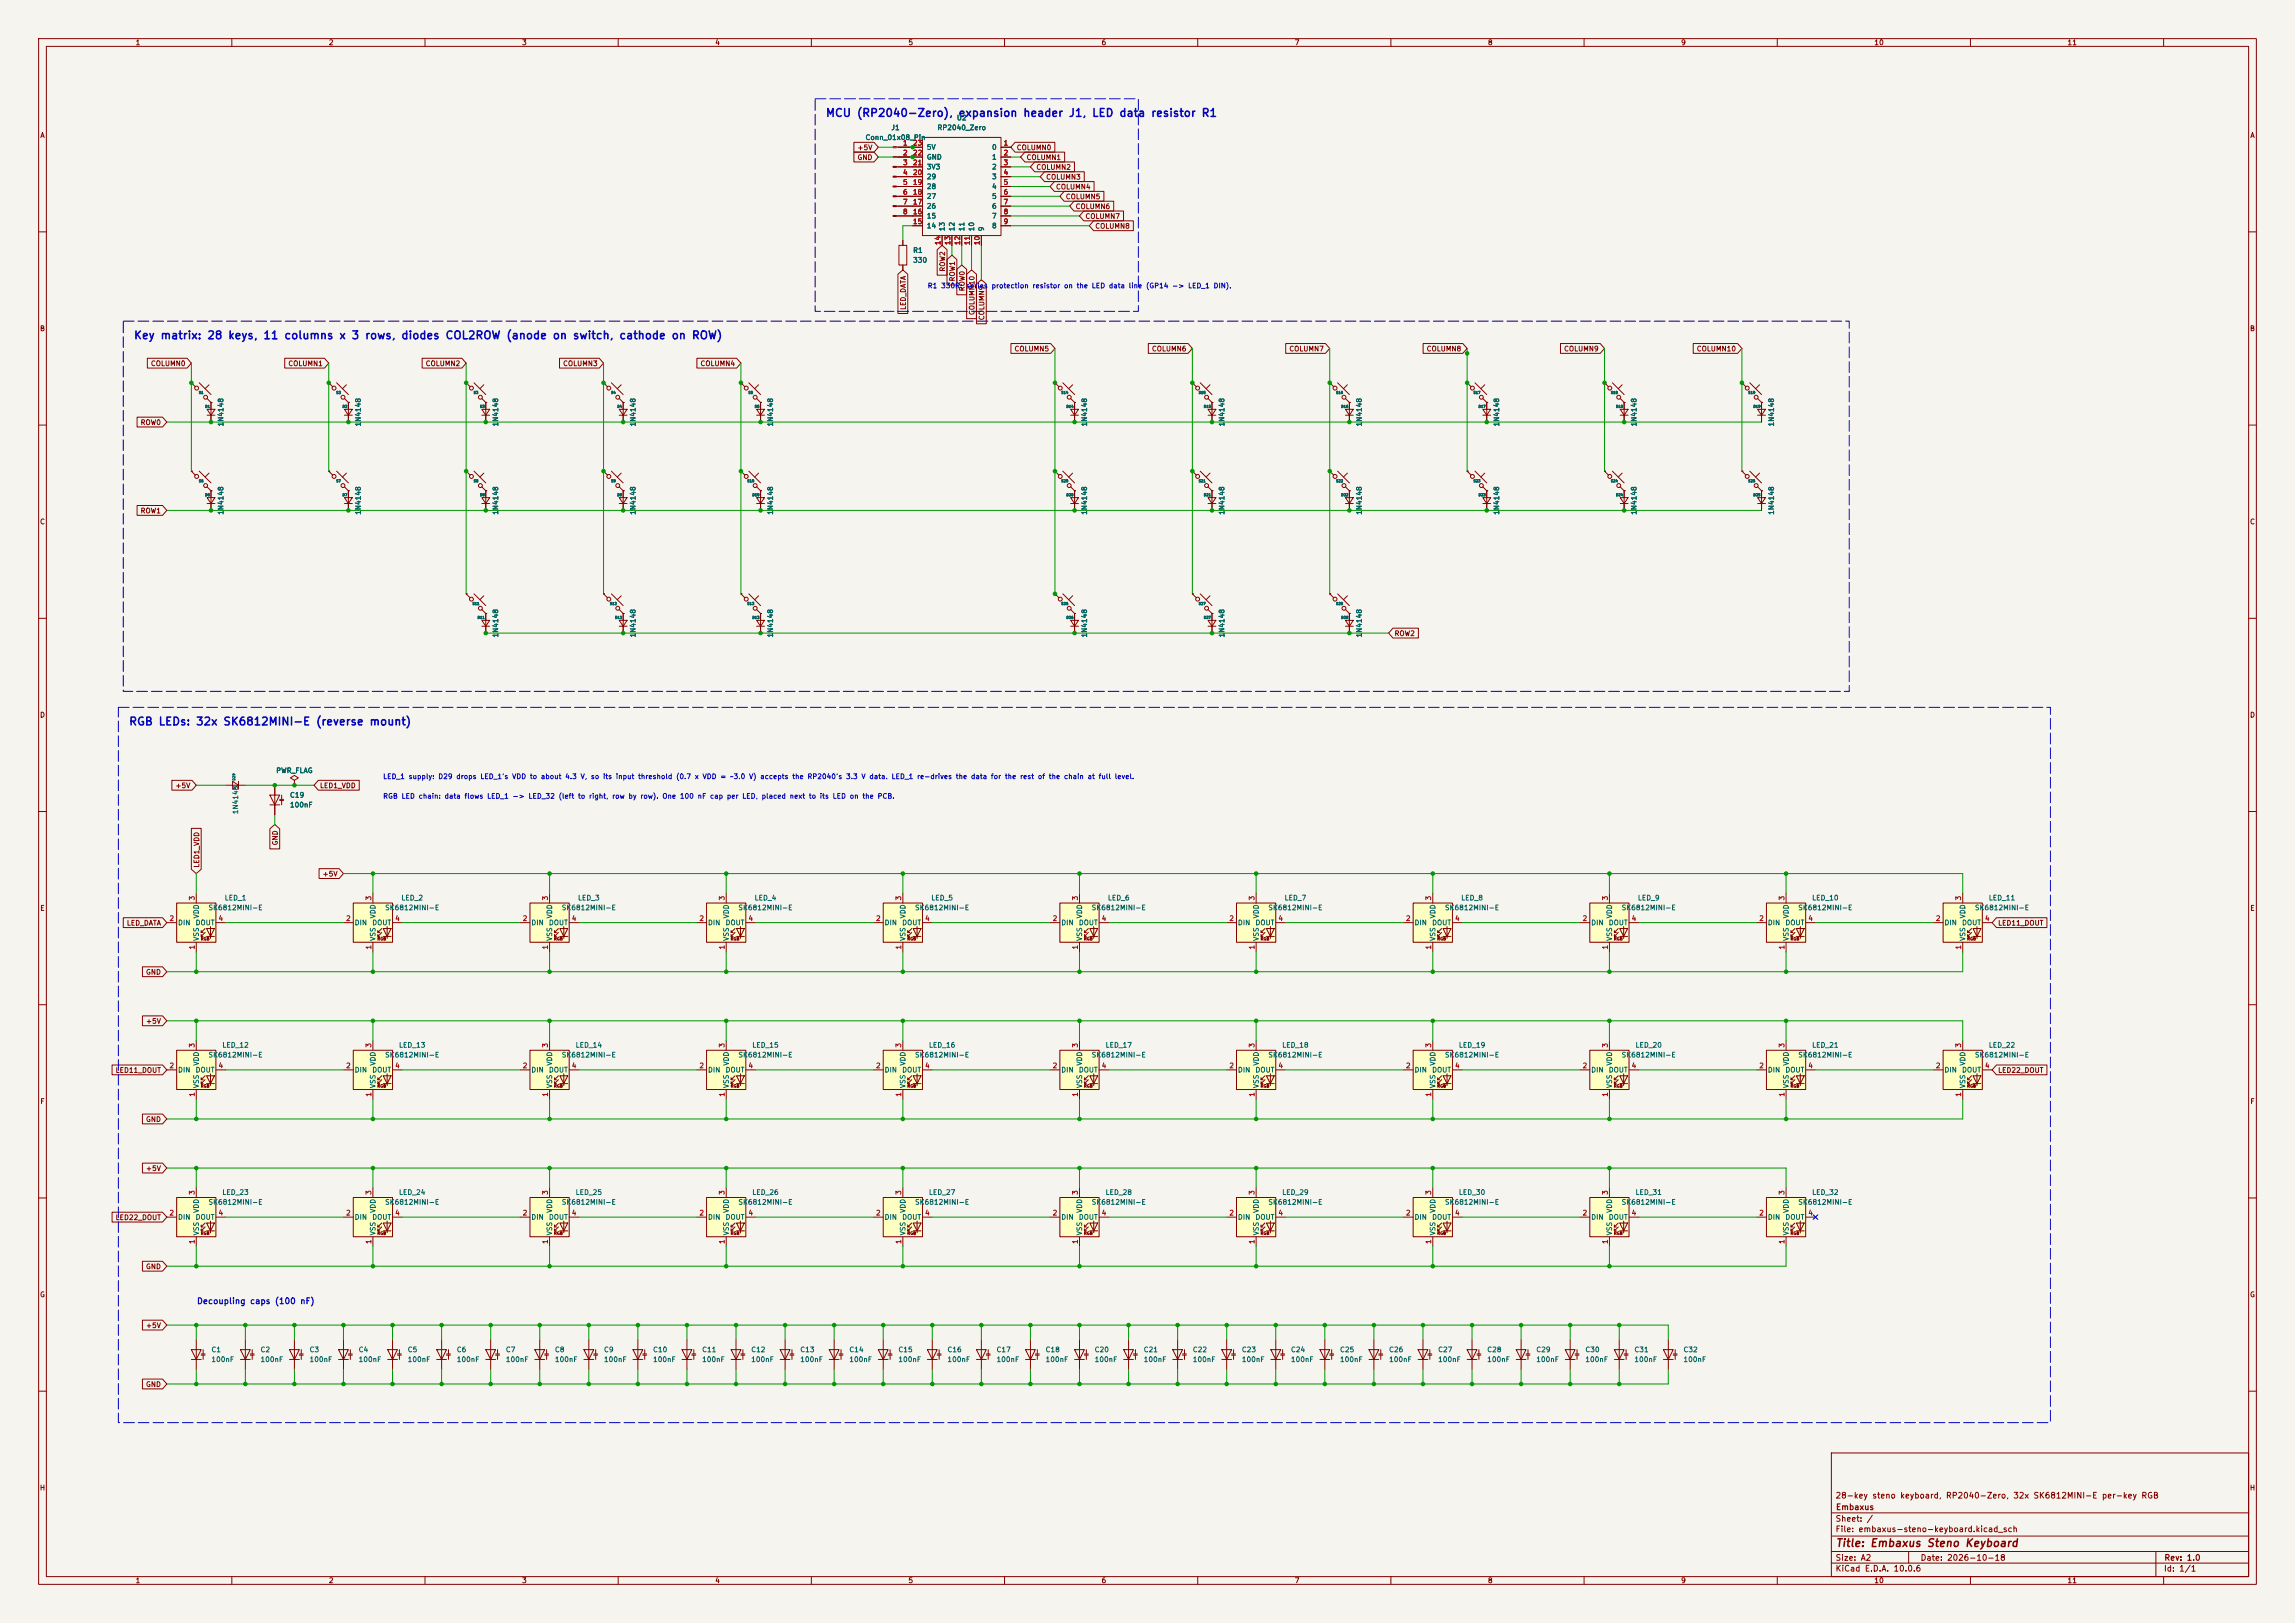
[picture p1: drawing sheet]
<svg xmlns="http://www.w3.org/2000/svg" width="594mm" height="420mm" viewBox="0 0 594 420" stroke-linecap="round" stroke-linejoin="round" font-family="sans-serif">
<defs><g id="words">
<g font-size="2" fill="#0000c2">
<text x="213.6" y="30.7">MCU (RP2040-Zero), expansion header J1, LED data resistor R1</text>
<text x="34.5" y="88.3">Key matrix: 28 keys, 11 columns x 3 rows, diodes COL2ROW (anode on switch, cathode on ROW)</text>
<text x="33.2" y="188.2">RGB LEDs: 32x SK6812MINI-E (reverse mount)</text>
</g>
<text font-size="2" fill="#840000" x="475" y="400.8">Title: Embaxus Steno Keyboard</text>
<text font-size="1.5" fill="#0000c2" x="50.8" y="337.8">Decoupling caps (100 nF)</text>
<g font-size="1.5" fill="#840000">
<text x="475" y="388.1">28-key steno keyboard, RP2040-Zero, 32x SK6812MINI-E per-key RGB</text>
<text x="475" y="394.1">Sheet: /</text>
<text x="475.1" y="391.1">Embaxus</text>
<text x="475" y="396.8">File: embaxus-steno-keyboard.kicad_sch</text>
<text x="475" y="407">KiCad E.D.A. 10.0.6</text>
<text x="475" y="404.2">Size: A2</text>
<text x="497" y="404.2">Date: 2026-10-18</text>
<text x="560" y="407">Id: 1/1</text>
<text x="560.1" y="404.2">Rev: 1.0</text>
</g>
<g font-size="1.3" fill="#840000">
<text x="35" y="12">1</text>
<text x="85" y="12">2</text>
<text x="135" y="12">3</text>
<text x="185" y="12">4</text>
<text x="235" y="12">5</text>
<text x="285" y="12">6</text>
<text x="335" y="12">7</text>
<text x="385" y="12">8</text>
<text x="435" y="12">9</text>
<text x="485" y="12">10</text>
<text x="535" y="12">11</text>
<text x="10.3" y="36">A</text>
<text x="582.3" y="36">A</text>
<text x="221.8" y="39.2">+5V</text>
<text x="221.8" y="41.7">GND</text>
<text x="263" y="39.2">COLUMN0</text>
<text x="265.6" y="41.7">COLUMN1</text>
<text x="268.1" y="44.2">COLUMN2</text>
<text x="270.6" y="46.8">COLUMN3</text>
<text x="273.2" y="49.3">COLUMN4</text>
<text x="275.7" y="51.9">COLUMN5</text>
<text x="278.3" y="54.4">COLUMN6</text>
<text x="280.8" y="56.9">COLUMN7</text>
<text x="283.3" y="59.5">COLUMN8</text>
<text x="244.9" y="70.4" transform="rotate(-90 244.9 70.4)">ROW2</text>
<text x="247.4" y="73" transform="rotate(-90 247.4 73)">ROW1</text>
<text x="250" y="75.5" transform="rotate(-90 250 75.5)">ROW0</text>
<text x="234.7" y="80.3" transform="rotate(-90 234.7 80.3)">LED_DATA</text>
<text x="252.5" y="81.7" transform="rotate(-90 252.5 81.7)">COLUMN10</text>
<text x="255.1" y="83" transform="rotate(-90 255.1 83)">COLUMN9</text>
<text x="10.2" y="86">B</text>
<text x="582.2" y="86">B</text>
<text x="38.9" y="95">COLUMN0</text>
<text x="74.5" y="95">COLUMN1</text>
<text x="110" y="95">COLUMN2</text>
<text x="145.6" y="95">COLUMN3</text>
<text x="181.2" y="95">COLUMN4</text>
<text x="262.4" y="91.2">COLUMN5</text>
<text x="298" y="91.2">COLUMN6</text>
<text x="333.6" y="91.2">COLUMN7</text>
<text x="369.1" y="91.2">COLUMN8</text>
<text x="404.7" y="91.2">COLUMN9</text>
<text x="439" y="91.2">COLUMN10</text>
<text x="36.3" y="110.3">ROW0</text>
<text x="10.2" y="136">C</text>
<text x="36.3" y="133.1">ROW1</text>
<text x="582.2" y="136">C</text>
<text x="360.8" y="164.9">ROW2</text>
<text x="10.2" y="186">D</text>
<text x="582.2" y="186">D</text>
<text x="45.3" y="204.3">+5V</text>
<text x="82.7" y="204.3">LED1_VDD</text>
<text x="72.2" y="218.9" transform="rotate(-90 72.2 218.9)">GND</text>
<text x="51.9" y="224.7" transform="rotate(-90 51.9 224.7)">LED1_VDD</text>
<text x="83.4" y="227.1">+5V</text>
<text x="10.3" y="236">E</text>
<text x="32.7" y="239.8">LED_DATA</text>
<text x="517" y="239.8">LED11_DOUT</text>
<text x="582.3" y="236">E</text>
<text x="37.7" y="252.5">GND</text>
<text x="37.7" y="265.2">+5V</text>
<text x="29.8" y="277.9">LED11_DOUT</text>
<text x="517" y="277.9">LED22_DOUT</text>
<text x="10.3" y="286">F</text>
<text x="582.3" y="286">F</text>
<text x="37.7" y="290.6">GND</text>
<text x="37.7" y="303.3">+5V</text>
<text x="29.8" y="316">LED22_DOUT</text>
<text x="37.7" y="328.7">GND</text>
<text x="10.2" y="336">G</text>
<text x="582.2" y="336">G</text>
<text x="37.7" y="344">+5V</text>
<text x="37.7" y="359.2">GND</text>
<text x="10.2" y="386">H</text>
<text x="582.2" y="386">H</text>
<text x="35" y="410">1</text>
<text x="85" y="410">2</text>
<text x="135" y="410">3</text>
<text x="185" y="410">4</text>
<text x="235" y="410">5</text>
<text x="285" y="410">6</text>
<text x="335" y="410">7</text>
<text x="385" y="410">8</text>
<text x="435" y="410">9</text>
<text x="485" y="410">10</text>
<text x="535" y="410">11</text>
</g>
<g font-size="1.3" fill="#006464">
<text x="230.6" y="34">J1</text>
<text x="242.5" y="34">RP2040_Zero</text>
<text x="247.5" y="31.4">U2</text>
<text x="223.9" y="36.5">Conn_01x08_Pin</text>
<text x="239.7" y="41.6">GND</text>
<text x="239.7" y="39.1">5V</text>
<text x="256.6" y="39.1">0</text>
<text x="256.6" y="41.6">1</text>
<text x="239.7" y="46.7">29</text>
<text x="239.7" y="44.1">3V3</text>
<text x="256.6" y="44.1">2</text>
<text x="256.6" y="46.7">3</text>
<text x="239.7" y="51.8">27</text>
<text x="239.7" y="49.2">28</text>
<text x="256.6" y="49.2">4</text>
<text x="256.6" y="51.8">5</text>
<text x="239.7" y="59.4">14</text>
<text x="239.7" y="56.8">15</text>
<text x="239.7" y="54.3">26</text>
<text x="244.8" y="60" transform="rotate(-90 244.8 60)">13</text>
<text x="247.3" y="60" transform="rotate(-90 247.3 60)">12</text>
<text x="249.9" y="60" transform="rotate(-90 249.9 60)">11</text>
<text x="252.4" y="60" transform="rotate(-90 252.4 60)">10</text>
<text x="255" y="60" transform="rotate(-90 255 60)">9</text>
<text x="256.6" y="54.3">6</text>
<text x="256.6" y="56.8">7</text>
<text x="256.6" y="59.4">8</text>
<text x="236.2" y="65.7">R1</text>
<text x="236.2" y="68.3">330</text>
<text x="58.1" y="110.5" transform="rotate(-90 58.1 110.5)">1N4148</text>
<text x="93.7" y="110.5" transform="rotate(-90 93.7 110.5)">1N4148</text>
<text x="129.2" y="110.5" transform="rotate(-90 129.2 110.5)">1N4148</text>
<text x="164.8" y="110.5" transform="rotate(-90 164.8 110.5)">1N4148</text>
<text x="200.4" y="110.5" transform="rotate(-90 200.4 110.5)">1N4148</text>
<text x="281.6" y="110.5" transform="rotate(-90 281.6 110.5)">1N4148</text>
<text x="317.2" y="110.5" transform="rotate(-90 317.2 110.5)">1N4148</text>
<text x="352.8" y="110.5" transform="rotate(-90 352.8 110.5)">1N4148</text>
<text x="388.3" y="110.5" transform="rotate(-90 388.3 110.5)">1N4148</text>
<text x="423.9" y="110.5" transform="rotate(-90 423.9 110.5)">1N4148</text>
<text x="459.4" y="110.5" transform="rotate(-90 459.4 110.5)">1N4148</text>
<text x="58.1" y="133.4" transform="rotate(-90 58.1 133.4)">1N4148</text>
<text x="93.7" y="133.4" transform="rotate(-90 93.7 133.4)">1N4148</text>
<text x="129.2" y="133.4" transform="rotate(-90 129.2 133.4)">1N4148</text>
<text x="164.8" y="133.4" transform="rotate(-90 164.8 133.4)">1N4148</text>
<text x="200.4" y="133.4" transform="rotate(-90 200.4 133.4)">1N4148</text>
<text x="281.6" y="133.4" transform="rotate(-90 281.6 133.4)">1N4148</text>
<text x="317.2" y="133.4" transform="rotate(-90 317.2 133.4)">1N4148</text>
<text x="352.8" y="133.4" transform="rotate(-90 352.8 133.4)">1N4148</text>
<text x="388.3" y="133.4" transform="rotate(-90 388.3 133.4)">1N4148</text>
<text x="423.9" y="133.4" transform="rotate(-90 423.9 133.4)">1N4148</text>
<text x="459.4" y="133.4" transform="rotate(-90 459.4 133.4)">1N4148</text>
<text x="129.2" y="165.1" transform="rotate(-90 129.2 165.1)">1N4148</text>
<text x="164.8" y="165.1" transform="rotate(-90 164.8 165.1)">1N4148</text>
<text x="200.4" y="165.1" transform="rotate(-90 200.4 165.1)">1N4148</text>
<text x="281.6" y="165.1" transform="rotate(-90 281.6 165.1)">1N4148</text>
<text x="317.2" y="165.1" transform="rotate(-90 317.2 165.1)">1N4148</text>
<text x="352.8" y="165.1" transform="rotate(-90 352.8 165.1)">1N4148</text>
<text x="71.4" y="200.4">PWR_FLAG</text>
<text x="74.9" y="206.7">C19</text>
<text x="74.9" y="209.2">100nF</text>
<text x="61.9" y="210.8" transform="rotate(-90 61.9 210.8)">1N4148</text>
<text x="58" y="233.3">LED_1</text>
<text x="103.7" y="233.3">LED_2</text>
<text x="149.5" y="233.3">LED_3</text>
<text x="195.2" y="233.3">LED_4</text>
<text x="240.9" y="233.3">LED_5</text>
<text x="286.6" y="233.3">LED_6</text>
<text x="332.3" y="233.3">LED_7</text>
<text x="378.1" y="233.3">LED_8</text>
<text x="423.8" y="233.3">LED_9</text>
<text x="468.9" y="233.3">LED_10</text>
<text x="514.6" y="233.3">LED_11</text>
<text x="45.9" y="239.7">DIN</text>
<text x="50.5" y="239.7">DOUT</text>
<text x="51.8" y="237.8" transform="rotate(-90 51.8 237.8)">VDD</text>
<text x="53.8" y="235.8">SK6812MINI-E</text>
<text x="91.7" y="239.7">DIN</text>
<text x="96.2" y="239.7">DOUT</text>
<text x="97.5" y="237.8" transform="rotate(-90 97.5 237.8)">VDD</text>
<text x="99.5" y="235.8">SK6812MINI-E</text>
<text x="137.4" y="239.7">DIN</text>
<text x="141.9" y="239.7">DOUT</text>
<text x="143.2" y="237.8" transform="rotate(-90 143.2 237.8)">VDD</text>
<text x="145.3" y="235.8">SK6812MINI-E</text>
<text x="183.1" y="239.7">DIN</text>
<text x="187.7" y="239.7">DOUT</text>
<text x="188.9" y="237.8" transform="rotate(-90 188.9 237.8)">VDD</text>
<text x="191" y="235.8">SK6812MINI-E</text>
<text x="228.8" y="239.7">DIN</text>
<text x="233.4" y="239.7">DOUT</text>
<text x="234.6" y="237.8" transform="rotate(-90 234.6 237.8)">VDD</text>
<text x="236.7" y="235.8">SK6812MINI-E</text>
<text x="274.5" y="239.7">DIN</text>
<text x="279.1" y="239.7">DOUT</text>
<text x="280.4" y="237.8" transform="rotate(-90 280.4 237.8)">VDD</text>
<text x="282.4" y="235.8">SK6812MINI-E</text>
<text x="320.3" y="239.7">DIN</text>
<text x="324.8" y="239.7">DOUT</text>
<text x="326.1" y="237.8" transform="rotate(-90 326.1 237.8)">VDD</text>
<text x="328.1" y="235.8">SK6812MINI-E</text>
<text x="366" y="239.7">DIN</text>
<text x="370.5" y="239.7">DOUT</text>
<text x="371.8" y="237.8" transform="rotate(-90 371.8 237.8)">VDD</text>
<text x="373.9" y="235.8">SK6812MINI-E</text>
<text x="411.7" y="239.7">DIN</text>
<text x="416.3" y="239.7">DOUT</text>
<text x="417.5" y="237.8" transform="rotate(-90 417.5 237.8)">VDD</text>
<text x="419.6" y="235.8">SK6812MINI-E</text>
<text x="457.4" y="239.7">DIN</text>
<text x="462" y="239.7">DOUT</text>
<text x="463.2" y="237.8" transform="rotate(-90 463.2 237.8)">VDD</text>
<text x="465.3" y="235.8">SK6812MINI-E</text>
<text x="503.1" y="239.7">DIN</text>
<text x="507.7" y="239.7">DOUT</text>
<text x="509" y="237.8" transform="rotate(-90 509 237.8)">VDD</text>
<text x="511" y="235.8">SK6812MINI-E</text>
<text x="51.8" y="243.6" transform="rotate(-90 51.8 243.6)">VSS</text>
<text x="97.5" y="243.6" transform="rotate(-90 97.5 243.6)">VSS</text>
<text x="143.2" y="243.6" transform="rotate(-90 143.2 243.6)">VSS</text>
<text x="188.9" y="243.6" transform="rotate(-90 188.9 243.6)">VSS</text>
<text x="234.6" y="243.6" transform="rotate(-90 234.6 243.6)">VSS</text>
<text x="280.4" y="243.6" transform="rotate(-90 280.4 243.6)">VSS</text>
<text x="326.1" y="243.6" transform="rotate(-90 326.1 243.6)">VSS</text>
<text x="371.8" y="243.6" transform="rotate(-90 371.8 243.6)">VSS</text>
<text x="417.5" y="243.6" transform="rotate(-90 417.5 243.6)">VSS</text>
<text x="463.2" y="243.6" transform="rotate(-90 463.2 243.6)">VSS</text>
<text x="509" y="243.6" transform="rotate(-90 509 243.6)">VSS</text>
<text x="51.8" y="275.9" transform="rotate(-90 51.8 275.9)">VDD</text>
<text x="53.8" y="273.9">SK6812MINI-E</text>
<text x="57.4" y="271.4">LED_12</text>
<text x="97.5" y="275.9" transform="rotate(-90 97.5 275.9)">VDD</text>
<text x="99.5" y="273.9">SK6812MINI-E</text>
<text x="103.1" y="271.4">LED_13</text>
<text x="143.2" y="275.9" transform="rotate(-90 143.2 275.9)">VDD</text>
<text x="145.3" y="273.9">SK6812MINI-E</text>
<text x="148.9" y="271.4">LED_14</text>
<text x="188.9" y="275.9" transform="rotate(-90 188.9 275.9)">VDD</text>
<text x="191" y="273.9">SK6812MINI-E</text>
<text x="194.6" y="271.4">LED_15</text>
<text x="234.6" y="275.9" transform="rotate(-90 234.6 275.9)">VDD</text>
<text x="236.7" y="273.9">SK6812MINI-E</text>
<text x="240.3" y="271.4">LED_16</text>
<text x="280.4" y="275.9" transform="rotate(-90 280.4 275.9)">VDD</text>
<text x="282.4" y="273.9">SK6812MINI-E</text>
<text x="286" y="271.4">LED_17</text>
<text x="326.1" y="275.9" transform="rotate(-90 326.1 275.9)">VDD</text>
<text x="328.1" y="273.9">SK6812MINI-E</text>
<text x="331.7" y="271.4">LED_18</text>
<text x="371.8" y="275.9" transform="rotate(-90 371.8 275.9)">VDD</text>
<text x="373.9" y="273.9">SK6812MINI-E</text>
<text x="377.5" y="271.4">LED_19</text>
<text x="417.5" y="275.9" transform="rotate(-90 417.5 275.9)">VDD</text>
<text x="419.6" y="273.9">SK6812MINI-E</text>
<text x="423.2" y="271.4">LED_20</text>
<text x="463.2" y="275.9" transform="rotate(-90 463.2 275.9)">VDD</text>
<text x="465.3" y="273.9">SK6812MINI-E</text>
<text x="468.9" y="271.4">LED_21</text>
<text x="509" y="275.9" transform="rotate(-90 509 275.9)">VDD</text>
<text x="511" y="273.9">SK6812MINI-E</text>
<text x="514.6" y="271.4">LED_22</text>
<text x="45.9" y="277.8">DIN</text>
<text x="50.5" y="277.8">DOUT</text>
<text x="51.8" y="281.7" transform="rotate(-90 51.8 281.7)">VSS</text>
<text x="91.7" y="277.8">DIN</text>
<text x="96.2" y="277.8">DOUT</text>
<text x="97.5" y="281.7" transform="rotate(-90 97.5 281.7)">VSS</text>
<text x="137.4" y="277.8">DIN</text>
<text x="141.9" y="277.8">DOUT</text>
<text x="143.2" y="281.7" transform="rotate(-90 143.2 281.7)">VSS</text>
<text x="183.1" y="277.8">DIN</text>
<text x="187.7" y="277.8">DOUT</text>
<text x="188.9" y="281.7" transform="rotate(-90 188.9 281.7)">VSS</text>
<text x="228.8" y="277.8">DIN</text>
<text x="233.4" y="277.8">DOUT</text>
<text x="234.6" y="281.7" transform="rotate(-90 234.6 281.7)">VSS</text>
<text x="274.5" y="277.8">DIN</text>
<text x="279.1" y="277.8">DOUT</text>
<text x="280.4" y="281.7" transform="rotate(-90 280.4 281.7)">VSS</text>
<text x="320.3" y="277.8">DIN</text>
<text x="324.8" y="277.8">DOUT</text>
<text x="326.1" y="281.7" transform="rotate(-90 326.1 281.7)">VSS</text>
<text x="366" y="277.8">DIN</text>
<text x="370.5" y="277.8">DOUT</text>
<text x="371.8" y="281.7" transform="rotate(-90 371.8 281.7)">VSS</text>
<text x="411.7" y="277.8">DIN</text>
<text x="416.3" y="277.8">DOUT</text>
<text x="417.5" y="281.7" transform="rotate(-90 417.5 281.7)">VSS</text>
<text x="457.4" y="277.8">DIN</text>
<text x="462" y="277.8">DOUT</text>
<text x="463.2" y="281.7" transform="rotate(-90 463.2 281.7)">VSS</text>
<text x="503.1" y="277.8">DIN</text>
<text x="507.7" y="277.8">DOUT</text>
<text x="509" y="281.7" transform="rotate(-90 509 281.7)">VSS</text>
<text x="57.4" y="309.5">LED_23</text>
<text x="103.1" y="309.5">LED_24</text>
<text x="148.9" y="309.5">LED_25</text>
<text x="194.6" y="309.5">LED_26</text>
<text x="240.3" y="309.5">LED_27</text>
<text x="286" y="309.5">LED_28</text>
<text x="331.7" y="309.5">LED_29</text>
<text x="377.5" y="309.5">LED_30</text>
<text x="423.2" y="309.5">LED_31</text>
<text x="468.9" y="309.5">LED_32</text>
<text x="45.9" y="315.9">DIN</text>
<text x="50.5" y="315.9">DOUT</text>
<text x="51.8" y="314" transform="rotate(-90 51.8 314)">VDD</text>
<text x="53.8" y="312">SK6812MINI-E</text>
<text x="91.7" y="315.9">DIN</text>
<text x="96.2" y="315.9">DOUT</text>
<text x="97.5" y="314" transform="rotate(-90 97.5 314)">VDD</text>
<text x="99.5" y="312">SK6812MINI-E</text>
<text x="137.4" y="315.9">DIN</text>
<text x="141.9" y="315.9">DOUT</text>
<text x="143.2" y="314" transform="rotate(-90 143.2 314)">VDD</text>
<text x="145.3" y="312">SK6812MINI-E</text>
<text x="183.1" y="315.9">DIN</text>
<text x="187.7" y="315.9">DOUT</text>
<text x="188.9" y="314" transform="rotate(-90 188.9 314)">VDD</text>
<text x="191" y="312">SK6812MINI-E</text>
<text x="228.8" y="315.9">DIN</text>
<text x="233.4" y="315.9">DOUT</text>
<text x="234.6" y="314" transform="rotate(-90 234.6 314)">VDD</text>
<text x="236.7" y="312">SK6812MINI-E</text>
<text x="274.5" y="315.9">DIN</text>
<text x="279.1" y="315.9">DOUT</text>
<text x="280.4" y="314" transform="rotate(-90 280.4 314)">VDD</text>
<text x="282.4" y="312">SK6812MINI-E</text>
<text x="320.3" y="315.9">DIN</text>
<text x="324.8" y="315.9">DOUT</text>
<text x="326.1" y="314" transform="rotate(-90 326.1 314)">VDD</text>
<text x="328.1" y="312">SK6812MINI-E</text>
<text x="366" y="315.9">DIN</text>
<text x="370.5" y="315.9">DOUT</text>
<text x="371.8" y="314" transform="rotate(-90 371.8 314)">VDD</text>
<text x="373.9" y="312">SK6812MINI-E</text>
<text x="411.7" y="315.9">DIN</text>
<text x="416.3" y="315.9">DOUT</text>
<text x="417.5" y="314" transform="rotate(-90 417.5 314)">VDD</text>
<text x="419.6" y="312">SK6812MINI-E</text>
<text x="457.4" y="315.9">DIN</text>
<text x="462" y="315.9">DOUT</text>
<text x="463.2" y="314" transform="rotate(-90 463.2 314)">VDD</text>
<text x="465.3" y="312">SK6812MINI-E</text>
<text x="51.8" y="319.8" transform="rotate(-90 51.8 319.8)">VSS</text>
<text x="97.5" y="319.8" transform="rotate(-90 97.5 319.8)">VSS</text>
<text x="143.2" y="319.8" transform="rotate(-90 143.2 319.8)">VSS</text>
<text x="188.9" y="319.8" transform="rotate(-90 188.9 319.8)">VSS</text>
<text x="234.6" y="319.8" transform="rotate(-90 234.6 319.8)">VSS</text>
<text x="280.4" y="319.8" transform="rotate(-90 280.4 319.8)">VSS</text>
<text x="326.1" y="319.8" transform="rotate(-90 326.1 319.8)">VSS</text>
<text x="371.8" y="319.8" transform="rotate(-90 371.8 319.8)">VSS</text>
<text x="417.5" y="319.8" transform="rotate(-90 417.5 319.8)">VSS</text>
<text x="463.2" y="319.8" transform="rotate(-90 463.2 319.8)">VSS</text>
<text x="54.6" y="350.2">C1</text>
<text x="54.6" y="352.8">100nF</text>
<text x="67.3" y="350.2">C2</text>
<text x="67.3" y="352.8">100nF</text>
<text x="80" y="350.2">C3</text>
<text x="80" y="352.8">100nF</text>
<text x="92.7" y="350.2">C4</text>
<text x="92.7" y="352.8">100nF</text>
<text x="105.4" y="350.2">C5</text>
<text x="105.4" y="352.8">100nF</text>
<text x="118.1" y="350.2">C6</text>
<text x="118.1" y="352.8">100nF</text>
<text x="130.8" y="350.2">C7</text>
<text x="130.8" y="352.8">100nF</text>
<text x="143.5" y="350.2">C8</text>
<text x="143.5" y="352.8">100nF</text>
<text x="156.2" y="350.2">C9</text>
<text x="156.2" y="352.8">100nF</text>
<text x="168.9" y="350.2">C10</text>
<text x="168.9" y="352.8">100nF</text>
<text x="181.6" y="350.2">C11</text>
<text x="181.6" y="352.8">100nF</text>
<text x="194.3" y="350.2">C12</text>
<text x="194.3" y="352.8">100nF</text>
<text x="207" y="350.2">C13</text>
<text x="207" y="352.8">100nF</text>
<text x="219.7" y="350.2">C14</text>
<text x="219.7" y="352.8">100nF</text>
<text x="232.4" y="350.2">C15</text>
<text x="232.4" y="352.8">100nF</text>
<text x="245.1" y="350.2">C16</text>
<text x="245.1" y="352.8">100nF</text>
<text x="257.8" y="350.2">C17</text>
<text x="257.8" y="352.8">100nF</text>
<text x="270.5" y="350.2">C18</text>
<text x="270.5" y="352.8">100nF</text>
<text x="283.2" y="350.2">C20</text>
<text x="283.2" y="352.8">100nF</text>
<text x="295.9" y="350.2">C21</text>
<text x="295.9" y="352.8">100nF</text>
<text x="308.6" y="350.2">C22</text>
<text x="308.6" y="352.8">100nF</text>
<text x="321.3" y="350.2">C23</text>
<text x="321.3" y="352.8">100nF</text>
<text x="334" y="350.2">C24</text>
<text x="334" y="352.8">100nF</text>
<text x="346.7" y="350.2">C25</text>
<text x="346.7" y="352.8">100nF</text>
<text x="359.4" y="350.2">C26</text>
<text x="359.4" y="352.8">100nF</text>
<text x="372.1" y="350.2">C27</text>
<text x="372.1" y="352.8">100nF</text>
<text x="384.8" y="350.2">C28</text>
<text x="384.8" y="352.8">100nF</text>
<text x="397.5" y="350.2">C29</text>
<text x="397.5" y="352.8">100nF</text>
<text x="410.2" y="350.2">C30</text>
<text x="410.2" y="352.8">100nF</text>
<text x="422.9" y="350.2">C31</text>
<text x="422.9" y="352.8">100nF</text>
<text x="435.6" y="350.2">C32</text>
<text x="435.6" y="352.8">100nF</text>
</g>
<g font-size="1.3" fill="#a90000">
<text x="233.6" y="38">1</text>
<text x="233.6" y="40.5">2</text>
<text x="236.2" y="40.5">22</text>
<text x="236.2" y="38">23</text>
<text x="259.6" y="38">1</text>
<text x="259.6" y="40.5">2</text>
<text x="233.6" y="43">3</text>
<text x="233.6" y="45.6">4</text>
<text x="236.2" y="45.6">20</text>
<text x="236.2" y="43">21</text>
<text x="259.6" y="43">3</text>
<text x="259.6" y="45.6">4</text>
<text x="233.6" y="48.1">5</text>
<text x="233.6" y="50.7">6</text>
<text x="233.6" y="53.2">7</text>
<text x="236.2" y="53.2">17</text>
<text x="236.2" y="50.7">18</text>
<text x="236.2" y="48.1">19</text>
<text x="259.6" y="48.1">5</text>
<text x="259.6" y="50.7">6</text>
<text x="259.6" y="53.2">7</text>
<text x="233.6" y="55.7">8</text>
<text x="236.2" y="58.3">15</text>
<text x="236.2" y="55.7">16</text>
<text x="259.6" y="55.7">8</text>
<text x="259.6" y="58.3">9</text>
<text x="243.7" y="63.6" transform="rotate(-90 243.7 63.6)">14</text>
<text x="246.2" y="63.6" transform="rotate(-90 246.2 63.6)">13</text>
<text x="248.8" y="63.6" transform="rotate(-90 248.8 63.6)">12</text>
<text x="251.3" y="63.6" transform="rotate(-90 251.3 63.6)">11</text>
<text x="253.9" y="63.6" transform="rotate(-90 253.9 63.6)">10</text>
<text x="50.7" y="233.1" transform="rotate(-90 50.7 233.1)">3</text>
<text x="96.4" y="233.1" transform="rotate(-90 96.4 233.1)">3</text>
<text x="142.1" y="233.1" transform="rotate(-90 142.1 233.1)">3</text>
<text x="187.8" y="233.1" transform="rotate(-90 187.8 233.1)">3</text>
<text x="233.5" y="233.1" transform="rotate(-90 233.5 233.1)">3</text>
<text x="279.3" y="233.1" transform="rotate(-90 279.3 233.1)">3</text>
<text x="325" y="233.1" transform="rotate(-90 325 233.1)">3</text>
<text x="370.7" y="233.1" transform="rotate(-90 370.7 233.1)">3</text>
<text x="416.4" y="233.1" transform="rotate(-90 416.4 233.1)">3</text>
<text x="462.1" y="233.1" transform="rotate(-90 462.1 233.1)">3</text>
<text x="507.9" y="233.1" transform="rotate(-90 507.9 233.1)">3</text>
<text x="43.7" y="238.6">2</text>
<text x="56.4" y="238.6">4</text>
<text x="89.4" y="238.6">2</text>
<text x="102.1" y="238.6">4</text>
<text x="135.2" y="238.6">2</text>
<text x="147.9" y="238.6">4</text>
<text x="180.9" y="238.6">2</text>
<text x="193.6" y="238.6">4</text>
<text x="226.6" y="238.6">2</text>
<text x="239.3" y="238.6">4</text>
<text x="272.3" y="238.6">2</text>
<text x="285" y="238.6">4</text>
<text x="318" y="238.6">2</text>
<text x="330.7" y="238.6">4</text>
<text x="363.8" y="238.6">2</text>
<text x="376.5" y="238.6">4</text>
<text x="409.5" y="238.6">2</text>
<text x="422.2" y="238.6">4</text>
<text x="455.2" y="238.6">2</text>
<text x="467.9" y="238.6">4</text>
<text x="500.9" y="238.6">2</text>
<text x="513.6" y="238.6">4</text>
<text x="50.7" y="245.8" transform="rotate(-90 50.7 245.8)">1</text>
<text x="96.4" y="245.8" transform="rotate(-90 96.4 245.8)">1</text>
<text x="142.1" y="245.8" transform="rotate(-90 142.1 245.8)">1</text>
<text x="187.8" y="245.8" transform="rotate(-90 187.8 245.8)">1</text>
<text x="233.5" y="245.8" transform="rotate(-90 233.5 245.8)">1</text>
<text x="279.3" y="245.8" transform="rotate(-90 279.3 245.8)">1</text>
<text x="325" y="245.8" transform="rotate(-90 325 245.8)">1</text>
<text x="370.7" y="245.8" transform="rotate(-90 370.7 245.8)">1</text>
<text x="416.4" y="245.8" transform="rotate(-90 416.4 245.8)">1</text>
<text x="462.1" y="245.8" transform="rotate(-90 462.1 245.8)">1</text>
<text x="507.9" y="245.8" transform="rotate(-90 507.9 245.8)">1</text>
<text x="50.7" y="271.2" transform="rotate(-90 50.7 271.2)">3</text>
<text x="96.4" y="271.2" transform="rotate(-90 96.4 271.2)">3</text>
<text x="142.1" y="271.2" transform="rotate(-90 142.1 271.2)">3</text>
<text x="187.8" y="271.2" transform="rotate(-90 187.8 271.2)">3</text>
<text x="233.5" y="271.2" transform="rotate(-90 233.5 271.2)">3</text>
<text x="279.3" y="271.2" transform="rotate(-90 279.3 271.2)">3</text>
<text x="325" y="271.2" transform="rotate(-90 325 271.2)">3</text>
<text x="370.7" y="271.2" transform="rotate(-90 370.7 271.2)">3</text>
<text x="416.4" y="271.2" transform="rotate(-90 416.4 271.2)">3</text>
<text x="462.1" y="271.2" transform="rotate(-90 462.1 271.2)">3</text>
<text x="507.9" y="271.2" transform="rotate(-90 507.9 271.2)">3</text>
<text x="43.7" y="276.7">2</text>
<text x="56.4" y="276.7">4</text>
<text x="89.4" y="276.7">2</text>
<text x="102.1" y="276.7">4</text>
<text x="135.2" y="276.7">2</text>
<text x="147.9" y="276.7">4</text>
<text x="180.9" y="276.7">2</text>
<text x="193.6" y="276.7">4</text>
<text x="226.6" y="276.7">2</text>
<text x="239.3" y="276.7">4</text>
<text x="272.3" y="276.7">2</text>
<text x="285" y="276.7">4</text>
<text x="318" y="276.7">2</text>
<text x="330.7" y="276.7">4</text>
<text x="363.8" y="276.7">2</text>
<text x="376.5" y="276.7">4</text>
<text x="409.5" y="276.7">2</text>
<text x="422.2" y="276.7">4</text>
<text x="455.2" y="276.7">2</text>
<text x="467.9" y="276.7">4</text>
<text x="500.9" y="276.7">2</text>
<text x="513.6" y="276.7">4</text>
<text x="50.7" y="283.9" transform="rotate(-90 50.7 283.9)">1</text>
<text x="96.4" y="283.9" transform="rotate(-90 96.4 283.9)">1</text>
<text x="142.1" y="283.9" transform="rotate(-90 142.1 283.9)">1</text>
<text x="187.8" y="283.9" transform="rotate(-90 187.8 283.9)">1</text>
<text x="233.5" y="283.9" transform="rotate(-90 233.5 283.9)">1</text>
<text x="279.3" y="283.9" transform="rotate(-90 279.3 283.9)">1</text>
<text x="325" y="283.9" transform="rotate(-90 325 283.9)">1</text>
<text x="370.7" y="283.9" transform="rotate(-90 370.7 283.9)">1</text>
<text x="416.4" y="283.9" transform="rotate(-90 416.4 283.9)">1</text>
<text x="462.1" y="283.9" transform="rotate(-90 462.1 283.9)">1</text>
<text x="507.9" y="283.9" transform="rotate(-90 507.9 283.9)">1</text>
<text x="50.7" y="309.3" transform="rotate(-90 50.7 309.3)">3</text>
<text x="96.4" y="309.3" transform="rotate(-90 96.4 309.3)">3</text>
<text x="142.1" y="309.3" transform="rotate(-90 142.1 309.3)">3</text>
<text x="187.8" y="309.3" transform="rotate(-90 187.8 309.3)">3</text>
<text x="233.5" y="309.3" transform="rotate(-90 233.5 309.3)">3</text>
<text x="279.3" y="309.3" transform="rotate(-90 279.3 309.3)">3</text>
<text x="325" y="309.3" transform="rotate(-90 325 309.3)">3</text>
<text x="370.7" y="309.3" transform="rotate(-90 370.7 309.3)">3</text>
<text x="416.4" y="309.3" transform="rotate(-90 416.4 309.3)">3</text>
<text x="462.1" y="309.3" transform="rotate(-90 462.1 309.3)">3</text>
<text x="43.7" y="314.8">2</text>
<text x="56.4" y="314.8">4</text>
<text x="89.4" y="314.8">2</text>
<text x="102.1" y="314.8">4</text>
<text x="135.2" y="314.8">2</text>
<text x="147.9" y="314.8">4</text>
<text x="180.9" y="314.8">2</text>
<text x="193.6" y="314.8">4</text>
<text x="226.6" y="314.8">2</text>
<text x="239.3" y="314.8">4</text>
<text x="272.3" y="314.8">2</text>
<text x="285" y="314.8">4</text>
<text x="318" y="314.8">2</text>
<text x="330.7" y="314.8">4</text>
<text x="363.8" y="314.8">2</text>
<text x="376.5" y="314.8">4</text>
<text x="409.5" y="314.8">2</text>
<text x="422.2" y="314.8">4</text>
<text x="455.2" y="314.8">2</text>
<text x="467.9" y="314.8">4</text>
<text x="50.7" y="322" transform="rotate(-90 50.7 322)">1</text>
<text x="96.4" y="322" transform="rotate(-90 96.4 322)">1</text>
<text x="142.1" y="322" transform="rotate(-90 142.1 322)">1</text>
<text x="187.8" y="322" transform="rotate(-90 187.8 322)">1</text>
<text x="233.5" y="322" transform="rotate(-90 233.5 322)">1</text>
<text x="279.3" y="322" transform="rotate(-90 279.3 322)">1</text>
<text x="325" y="322" transform="rotate(-90 325 322)">1</text>
<text x="370.7" y="322" transform="rotate(-90 370.7 322)">1</text>
<text x="416.4" y="322" transform="rotate(-90 416.4 322)">1</text>
<text x="462.1" y="322" transform="rotate(-90 462.1 322)">1</text>
</g>
<g font-size="1.3" fill="#0000c2">
<text x="240" y="74.9">R1 330R: series protection resistor on the LED data line (GP14 -&gt; LED_1 DIN).</text>
<text x="99" y="201.9">LED_1 supply: D29 drops LED_1's VDD to about 4.3 V, so its input threshold (0.7 x VDD = ~3.0 V) accepts the RP2040's 3.3 V data. LED_1 re-drives the data for the rest of the chain at full level.</text>
<text x="99" y="207">RGB LED chain: data flows LED_1 -&gt; LED_32 (left to right, row by row). One 100 nF cap per LED, placed next to its LED on the PCB.</text>
</g>
<g font-size=".8" fill="#840000">
<text x="51.9" y="243.5">RGB</text>
<text x="97.6" y="243.5">RGB</text>
<text x="143.3" y="243.5">RGB</text>
<text x="189" y="243.5">RGB</text>
<text x="234.7" y="243.5">RGB</text>
<text x="280.5" y="243.5">RGB</text>
<text x="326.2" y="243.5">RGB</text>
<text x="371.9" y="243.5">RGB</text>
<text x="417.6" y="243.5">RGB</text>
<text x="463.3" y="243.5">RGB</text>
<text x="509.1" y="243.5">RGB</text>
<text x="51.9" y="281.6">RGB</text>
<text x="97.6" y="281.6">RGB</text>
<text x="143.3" y="281.6">RGB</text>
<text x="189" y="281.6">RGB</text>
<text x="234.7" y="281.6">RGB</text>
<text x="280.5" y="281.6">RGB</text>
<text x="326.2" y="281.6">RGB</text>
<text x="371.9" y="281.6">RGB</text>
<text x="417.6" y="281.6">RGB</text>
<text x="463.3" y="281.6">RGB</text>
<text x="509.1" y="281.6">RGB</text>
<text x="51.9" y="319.7">RGB</text>
<text x="97.6" y="319.7">RGB</text>
<text x="143.3" y="319.7">RGB</text>
<text x="189" y="319.7">RGB</text>
<text x="234.7" y="319.7">RGB</text>
<text x="280.5" y="319.7">RGB</text>
<text x="326.2" y="319.7">RGB</text>
<text x="371.9" y="319.7">RGB</text>
<text x="417.6" y="319.7">RGB</text>
<text x="463.3" y="319.7">RGB</text>
</g>
<g font-size=".6" fill="#006464">
<text x="51.4" y="102.1">S1</text>
<text x="53" y="105.7">D1</text>
<text x="87" y="102.1">S2</text>
<text x="88.6" y="105.7">D2</text>
<text x="122.5" y="102.1">S3</text>
<text x="124.1" y="105.7">D3</text>
<text x="158.1" y="102.1">S4</text>
<text x="159.7" y="105.7">D4</text>
<text x="193.6" y="102.1">S5</text>
<text x="195.3" y="105.7">D5</text>
<text x="274.6" y="102.1">S14</text>
<text x="275.9" y="105.7">D14</text>
<text x="310.2" y="102.1">S15</text>
<text x="311.5" y="105.7">D15</text>
<text x="345.7" y="102.1">S16</text>
<text x="347.1" y="105.7">D16</text>
<text x="381.3" y="102.1">S17</text>
<text x="382.6" y="105.7">D17</text>
<text x="416.9" y="102.1">S18</text>
<text x="418.2" y="105.7">D18</text>
<text x="452.4" y="102.1">S19</text>
<text x="453.7" y="105.7">D19</text>
<text x="51.4" y="124.9">S6</text>
<text x="87" y="124.9">S7</text>
<text x="122.5" y="124.9">S8</text>
<text x="158.1" y="124.9">S9</text>
<text x="193.3" y="124.9">S10</text>
<text x="274.6" y="124.9">S20</text>
<text x="310.2" y="124.9">S21</text>
<text x="345.7" y="124.9">S22</text>
<text x="381.3" y="124.9">S23</text>
<text x="416.9" y="124.9">S24</text>
<text x="452.4" y="124.9">S25</text>
<text x="53" y="128.5">D6</text>
<text x="88.6" y="128.5">D7</text>
<text x="124.1" y="128.5">D8</text>
<text x="159.7" y="128.5">D9</text>
<text x="194.7" y="128.5">D10</text>
<text x="275.9" y="128.5">D20</text>
<text x="311.5" y="128.5">D21</text>
<text x="347.1" y="128.5">D22</text>
<text x="382.6" y="128.5">D23</text>
<text x="418.2" y="128.5">D24</text>
<text x="453.7" y="128.5">D25</text>
<text x="122.2" y="156.7">S11</text>
<text x="123.5" y="160.3">D11</text>
<text x="157.8" y="156.7">S12</text>
<text x="159.1" y="160.3">D12</text>
<text x="193.3" y="156.7">S13</text>
<text x="194.7" y="160.3">D13</text>
<text x="274.6" y="156.7">S26</text>
<text x="275.9" y="160.3">D26</text>
<text x="310.2" y="156.7">S27</text>
<text x="311.5" y="160.3">D27</text>
<text x="345.7" y="156.7">S28</text>
<text x="347.1" y="160.3">D28</text>
<text x="61" y="202.1" transform="rotate(-90 61 202.1)">D29</text>
</g>
</g></defs>
<path d="M0 0h594v420h-594z" fill="#f5f4ef" stroke="#f5f4ef" stroke-width=".26"/>
<g fill="none" stroke="#840000" stroke-width=".26">
<path d="M10 10h574v400h-574zM12 12h570v396h-570zM60 10v2M110 10v2M160 10v2M210 10v2M260 10v2M310 10v2M360 10v2M410 10v2M460 10v2M510 10v2"/>
<path d="M560 10v2M10 60h2M582 60h2M10 110h2M582 110h2M120.6 121.9l1.1 1M120.6 121.9h.1M122.7 121.9l3 3.1M124.7 128.8h2l-1 1.5zM124.7 126l1 1M124.7 130.3h2M125.2 122.4l-1 1"/>
<path d="M125.7 127h.1M125.7 127v5.1M312.7 128.8h2l-1 1.5zM312.7 130.3h2M313.7 127v5.1M120.6 153.7l1.1 1M120.6 153.7h.1M122.7 153.7l3 3M124.7 157.7l1 1.1M125.2 154.2l-1 1M125.7 158.8h.1M125.7 158.8v5"/>
<path d="M10 160h2M124.7 160.5h2l-1 1.6zM124.7 162.1h2M582 160h2M10 210h2M582 210h2M10 260h2M582 260h2M10 310h2M582 310h2M10 360h2M474 376h108v32h-108z"/>
<path d="M582 360h2M474 397.5h108M474 391.5h108M60 408v2M110 408v2M160 408v2M210 408v2M260 408v2M310 408v2M360 408v2M410 408v2M460 408v2"/>
<path d="M474 404.5h108M474 401.5h108M494 401.5v3M510 408v2M558 401.5v6.5M560 408v2"/>
<circle cx="122" cy="123.3" r=".51"/>
<circle cx="124.3" cy="125.7" r=".51"/>
<circle cx="122" cy="155" r=".51"/>
<circle cx="124.3" cy="157.4" r=".51"/>
</g>
<path d="M228.6 309.9h10.2v10.1h-10.2z" fill="#ffffc2"/>
<path d="M226.1 315h2.5M228.6 309.9h10.2v10.1h-10.2zM233.7 307.3v2.6M234.9 317.5h.6M234.9 318.5h.6M236 316.5l-1.1 1v-.5M236 317.5l-1.1 1v-.5M236.3 316.5h2.1l-1 2zM236.3 318.5h2.1M237.4 316v3M238.8 315h2.5M233.7 320v2.6" fill="none" stroke="#840000" stroke-width=".26"/>
<path d="M365.8 233.7h10.1v10.1h-10.1z" fill="#ffffc2"/>
<g fill="none" stroke="#840000" stroke-width=".26">
<path d="M85.1 99.1l1 1M85.1 99.1h.1M87.1 99.1l3.1 3M89.7 99.6l-1.1 1M89.2 103.1l1 1M90.2 104.1h.1M85.1 121.9l1 1M85.1 121.9h.1M87.1 121.9l3.1 3.1M89.2 126l1 1M89.7 122.4l-1.1 1M90.2 127h.1"/>
<path d="M363.2 238.8h2.6M365.8 233.7h10.1v10.1h-10.1zM370.8 231.1v2.6M374.5 239.8v3M375.9 238.8h2.6M370.8 243.8v2.6M372.1 241.3h.5M372.1 242.3h.5M373.1 240.3l-1 1v-.5M373.1 241.3l-1 1v-.5M373.5 240.3h2l-1 2zM373.5 242.3h2"/>
<circle cx="86.5" cy="100.4" r=".51"/>
<circle cx="88.8" cy="102.8" r=".51"/>
<circle cx="86.5" cy="123.3" r=".51"/>
<circle cx="88.8" cy="125.7" r=".51"/>
</g>
<path d="M228.6 271.8h10.2v10.1h-10.2z" fill="#ffffc2"/>
<g fill="none" stroke="#840000" stroke-width=".26">
<path d="M226.1 276.9h2.5M228.6 271.8h10.2v10.1h-10.2zM233.7 269.2v2.6M234.9 279.4h.6M236 278.4l-1.1 1v-.5M236 279.4l-1.1 1v-.5M236.3 278.4h2.1l-1 2zM237.4 277.9v3M238.8 276.9h2.5M233.7 281.9v2.6M234.9 280.4h.6M236.3 280.4h2.1"/>
<path d="M74.9 349.3h2.6l-1.3 2.5zM74.9 351.8h2.6M76.2 346.7v7.6M77.5 350.7h1M77.5 350.4h1M78 349.3v1.1M78 350.7v1.1"/>
</g>
<path d="M91.4 233.7h10.2v10.1h-10.2z" fill="#ffffc2"/>
<path d="M88.9 238.8h2.5M91.4 233.7h10.2v10.1h-10.2zM96.5 231.1v2.6M100.2 239.8v3M101.6 238.8h2.5M96.5 243.8v2.6M97.8 241.3h.5M97.8 242.3h.5M98.8 240.3l-1 1v-.5M98.8 241.3l-1 1v-.5M99.2 240.3h2l-1 2zM99.2 242.3h2" fill="none" stroke="#840000" stroke-width=".26"/>
<path d="M411.5 233.7h10.1v10.1h-10.1z" fill="#ffffc2"/>
<g fill="none" stroke="#840000" stroke-width=".26">
<path d="M49.5 99.1l1 1M49.5 99.1h.1M51.6 99.1l3 3M54.1 99.6l-1 1M53.6 103.1l1 1M54.6 104.1h.1M49.5 121.9l1 1M49.5 121.9h.1M51.6 121.9l3 3.1M53.6 126l1 1M54.1 122.4l-1 1M54.6 127h.1"/>
<path d="M408.9 238.8h2.6M411.5 233.7h10.1v10.1h-10.1zM416.6 231.1v2.6M420.2 239.8v3M421.6 238.8h2.6M416.6 243.8v2.6M417.8 241.3h.5M417.8 242.3h.5M418.8 240.3l-1 1v-.5M418.8 241.3l-1 1v-.5M419.2 240.3h2.1l-1.1 2zM419.2 242.3h2.1"/>
<circle cx="50.9" cy="100.4" r=".51"/>
<circle cx="53.2" cy="102.8" r=".51"/>
<circle cx="50.9" cy="123.3" r=".51"/>
<circle cx="53.2" cy="125.7" r=".51"/>
</g>
<path d="M45.7 309.9h10.2v10.1h-10.2z" fill="#ffffc2"/>
<path d="M43.2 315h2.5M45.7 309.9h10.2v10.1h-10.2zM50.8 307.3v2.6M52.1 317.5h.5M52.1 318.5h.5M53.1 316.5l-1 1v-.5M53.1 317.5l-1 1v-.5M53.5 316.5h2l-1 2zM53.5 318.5h2M54.5 316v3M55.9 315h2.5M50.8 320v2.6" fill="none" stroke="#840000" stroke-width=".26"/>
<path d="M45.7 271.8h10.2v10.1h-10.2z" fill="#ffffc2"/>
<path d="M43.2 276.9h2.5M45.7 271.8h10.2v10.1h-10.2zM50.8 269.2v2.6M52.1 279.4h.5M53.1 278.4l-1 1v-.5M53.1 279.4l-1 1v-.5M53.5 278.4h2l-1 2zM54.5 277.9v3M55.9 276.9h2.5M50.8 281.9v2.6M52.1 280.4h.5M53.5 280.4h2" fill="none" stroke="#840000" stroke-width=".26"/>
<path d="M411.5 271.8h10.1v10.1h-10.1z" fill="#ffffc2"/>
<g fill="none" stroke="#840000" stroke-width=".26">
<path d="M120.6 99.1l1.1 1M120.6 99.1h.1M122.7 99.1l3 3M125.2 99.6l-1 1M156.2 99.1l1 1M156.2 99.1h.1M158.2 99.1l3.1 3M160.8 99.6l-1 1M53.6 105.9h2l-1 1.5zM53.6 107.4h2M54.6 104.1v5.1M89.2 105.9h2l-1 1.5z"/>
<path d="M89.2 107.4h2M90.2 104.1v5.1M124.7 103.1l1 1M124.7 105.9h2l-1 1.5zM124.7 107.4h2M125.7 104.1h.1M125.7 104.1v5.1M160.3 105.9h2l-1 1.5zM160.3 103.1l1 1M160.3 107.4h2M161.3 104.1h.1M161.3 104.1v5.1"/>
<path d="M156.2 121.9l1 1M156.2 121.9h.1M158.2 121.9l3.1 3.1M160.3 126l1 1M160.8 122.4l-1 1M161.3 127h.1M69.8 205.7h2.6l-1.3 2.6zM69.8 208.3h2.6M71.1 203.2v7.6M72.4 207.2h1M72.4 206.9h1M72.9 205.7v1.2"/>
<path d="M72.9 207.2v1.1M408.9 276.9h2.6M411.5 271.8h10.1v10.1h-10.1zM416.6 269.2v2.6M417.8 279.4h.5M418.8 278.4l-1 1v-.5M418.8 279.4l-1 1v-.5M419.2 278.4h2.1l-1.1 2zM420.2 277.9v3M421.6 276.9h2.6M416.6 281.9v2.6M417.8 280.4h.5"/>
<path d="M419.2 280.4h2.1M49.5 349.3h2.6l-1.3 2.5zM49.5 351.8h2.6M50.8 346.7v7.6M52.1 350.7h1M52.1 350.4h1M52.6 349.3v1.1M52.6 350.7v1.1"/>
<circle cx="122" cy="100.4" r=".51"/>
<circle cx="124.3" cy="102.8" r=".51"/>
<circle cx="157.6" cy="100.4" r=".51"/>
<circle cx="159.9" cy="102.8" r=".51"/>
<circle cx="157.6" cy="123.3" r=".51"/>
<circle cx="159.9" cy="125.7" r=".51"/>
</g>
<path d="M320 233.7h10.2v10.1h-10.2z" fill="#ffffc2"/>
<g fill="none" stroke="#840000" stroke-width=".26">
<path d="M232 38.1h6.8M238.8 35.6h20.3v25.4h-20.3zM259.1 38.1h2.5M232 40.6h6.8M232 43.2h6.8M232 45.7h6.8M232 48.3h6.8M232 50.8h6.8M232 53.3h6.8M232 55.9h6.8M236.2 58.4h2.6M259.1 40.6h2.5"/>
<path d="M259.1 43.2h2.5M259.1 45.7h2.5M259.1 48.3h2.5M259.1 50.8h2.5M259.1 53.3h2.5M259.1 55.9h2.5M259.1 58.4h2.5M232.7 63.5h2v5.1h-2zM233.7 62.2v1.3M233.7 68.6v1.3M243.8 61v2.5M246.4 61v2.5"/>
<path d="M248.9 61v2.5M251.5 61v2.5M254 61v2.5M76.2 201.9l1-.6-1-.6-1 .6 1 .6v1.3M76.2 203.2h.1M317.5 238.8h2.5M320 233.7h10.2v10.1h-10.2zM325.1 231.1v2.6M328.8 239.8v3M330.2 238.8h2.5M325.1 243.8v2.6M326.4 241.3h.5"/>
<path d="M326.4 242.3h.5M327.4 240.3l-1 1v-.5M327.4 241.3l-1 1v-.5M327.8 240.3h2l-1 2zM327.8 242.3h2M62.2 349.3h2.6l-1.3 2.5zM62.2 351.8h2.6M63.5 346.7v7.6M64.8 350.7h1M64.8 350.4h1M65.3 349.3v1.1M65.3 350.7v1.1"/>
<path d="M405.1 349.3h2.6l-1.3 2.5zM405.1 351.8h2.6M406.4 346.7v7.6M407.7 350.7h1M407.7 350.4h1M408.2 349.3v1.1M408.2 350.7v1.1M430.5 349.3h2.6l-1.3 2.5zM430.5 351.8h2.6M431.8 346.7v7.6M433.1 350.7h1M433.1 350.4h1"/>
<path d="M433.6 349.3v1.1M433.6 350.7v1.1"/>
</g>
<g fill="#840000" stroke="#840000" stroke-width=".26">
<path d="M231.1 38h.9v.2h-.9z"/>
<path d="M231.1 40.5h.9v.3h-.9z"/>
<path d="M231.1 43.1h.9v.2h-.9z"/>
<path d="M231.1 45.6h.9v.2h-.9z"/>
<path d="M231.1 48.1h.9v.3h-.9z"/>
<path d="M231.1 50.7h.9v.2h-.9z"/>
<path d="M231.1 53.2h.9v.3h-.9z"/>
<path d="M231.1 55.8h.9v.2h-.9z"/>
</g>
<path d="M45.7 233.7h10.2v10.1h-10.2z" fill="#ffffc2"/>
<g fill="none" stroke="#840000" stroke-width=".26">
<path d="M58.4 203.2h5.1M60.2 202.2l1.5 1-1.5 1zM61.7 202.2v2M43.2 238.8h2.5M45.7 233.7h10.2v10.1h-10.2zM50.8 231.1v2.6M54.5 239.8v3M55.9 238.8h2.5M50.8 243.8v2.6M52.1 241.3h.5M52.1 242.3h.5M53.1 240.3l-1 1v-.5"/>
<path d="M53.1 241.3l-1 1v-.5M53.5 240.3h2l-1 2zM53.5 242.3h2M100.3 349.3h2.6l-1.3 2.5zM100.3 351.8h2.6M101.6 346.7v7.6M102.9 350.7h1M102.9 350.4h1M103.4 349.3v1.1M103.4 350.7v1.1M113 349.3h2.6l-1.3 2.5zM113 351.8h2.6"/>
<path d="M114.3 346.7v7.6M115.6 350.7h1M115.6 350.4h1M116.1 349.3v1.1M116.1 350.7v1.1M125.7 349.3h2.6l-1.3 2.5zM125.7 351.8h2.6M127 346.7v7.6M128.3 350.7h1M128.3 350.4h1M128.8 349.3v1.1M128.8 350.7v1.1"/>
<path d="M417.8 349.3h2.6l-1.3 2.5zM417.8 351.8h2.6M419.1 346.7v7.6M420.4 350.7h1M420.4 350.4h1M420.9 349.3v1.1M420.9 350.7v1.1"/>
</g>
<path d="M91.4 309.9h10.2v10.1h-10.2z" fill="#ffffc2"/>
<path d="M88.9 315h2.5M91.4 309.9h10.2v10.1h-10.2zM96.5 307.3v2.6M97.8 317.5h.5M97.8 318.5h.5M98.8 316.5l-1 1v-.5M98.8 317.5l-1 1v-.5M99.2 316.5h2l-1 2zM99.2 318.5h2M100.2 316v3M101.6 315h2.5M96.5 320v2.6" fill="none" stroke="#840000" stroke-width=".26"/>
<path d="M91.4 271.8h10.2v10.1h-10.2z" fill="#ffffc2"/>
<path d="M88.9 276.9h2.5M91.4 271.8h10.2v10.1h-10.2zM96.5 269.2v2.6M97.8 279.4h.5M98.8 278.4l-1 1v-.5M98.8 279.4l-1 1v-.5M99.2 278.4h2l-1 2zM100.2 277.9v3M101.6 276.9h2.5M96.5 281.9v2.6M97.8 280.4h.5M99.2 280.4h2" fill="none" stroke="#840000" stroke-width=".26"/>
<path d="M137.2 309.9h10.1v10.1h-10.1z" fill="#ffffc2"/>
<g fill="none" stroke="#840000" stroke-width=".26">
<path d="M450.8 99.1l1.1 1M450.8 99.1h.1M452.9 99.1l3 3M455.4 99.6l-1 1M454.9 103.1l1 1M454.9 105.9h2l-1 1.5zM454.9 107.4h2M455.9 104.1h.1M455.9 104.1v5.1M450.8 121.9l1.1 1M450.8 121.9h.1M452.9 121.9l3 3.1"/>
<path d="M454.9 128.8h2l-1 1.5zM454.9 126l1 1M454.9 130.3h2M455.4 122.4l-1 1M455.9 127h.1M455.9 127v5.1M134.6 315h2.6M137.2 309.9h10.1v10.1h-10.1zM142.2 307.3v2.6M143.5 317.5h.5M143.5 318.5h.5M144.5 316.5l-1 1v-.5"/>
<path d="M144.5 317.5l-1 1v-.5M144.9 316.5h2l-1 2zM144.9 318.5h2M145.9 316v3M147.3 315h2.6M142.2 320v2.6M151.1 349.3h2.6l-1.3 2.5zM151.1 351.8h2.6M152.4 346.7v7.6M153.7 350.7h1M153.7 350.4h1M154.2 349.3v1.1"/>
<path d="M154.2 350.7v1.1M163.8 349.3h2.6l-1.3 2.5zM163.8 351.8h2.6M165.1 346.7v7.6M166.4 350.7h1M166.4 350.4h1M166.9 349.3v1.1M166.9 350.7v1.1M176.5 349.3h2.6l-1.3 2.5zM176.5 351.8h2.6M177.8 346.7v7.6M179.1 350.7h1"/>
<path d="M179.1 350.4h1M179.6 349.3v1.1M179.6 350.7v1.1M189.2 349.3h2.6l-1.3 2.5zM189.2 351.8h2.6M190.5 346.7v7.6M191.8 350.7h1M191.8 350.4h1M192.3 349.3v1.1M192.3 350.7v1.1M328.9 349.3h2.6l-1.3 2.5zM328.9 351.8h2.6"/>
<path d="M330.2 346.7v7.6M331.5 350.7h1M331.5 350.4h1M332 349.3v1.1M332 350.7v1.1M354.3 349.3h2.6l-1.3 2.5zM354.3 351.8h2.6M355.6 346.7v7.6M356.9 350.7h1M356.9 350.4h1M357.4 349.3v1.1M357.4 350.7v1.1"/>
<circle cx="452.2" cy="100.4" r=".51"/>
<circle cx="454.5" cy="102.8" r=".51"/>
<circle cx="452.2" cy="123.3" r=".51"/>
<circle cx="454.5" cy="125.7" r=".51"/>
</g>
<path d="M320 309.9h10.2v10.1h-10.2z" fill="#ffffc2"/>
<g fill="none" stroke="#840000" stroke-width=".26">
<path d="M415.3 99.1l1 1M415.3 99.1h.1M417.3 99.1l3.1 3M419.9 99.6l-1.1 1M419.4 105.9h2l-1 1.5zM419.4 103.1l1 1M419.4 107.4h2M420.4 104.1h.1M420.4 104.1v5.1M317.5 315h2.5M320 309.9h10.2v10.1h-10.2zM325.1 307.3v2.6"/>
<path d="M326.4 317.5h.5M326.4 318.5h.5M327.4 316.5l-1 1v-.5M327.4 317.5l-1 1v-.5M327.8 316.5h2l-1 2zM327.8 318.5h2M328.8 316v3M330.2 315h2.5M325.1 320v2.6M265.4 349.3h2.6l-1.3 2.5zM265.4 351.8h2.6M266.7 346.7v7.6"/>
<path d="M268 350.7h1M268 350.4h1M268.5 349.3v1.1M268.5 350.7v1.1M278.1 349.3h2.6l-1.3 2.5zM278.1 351.8h2.6M279.4 346.7v7.6M280.7 350.7h1M280.7 350.4h1M281.2 349.3v1.1M281.2 350.7v1.1M290.8 349.3h2.6l-1.3 2.5z"/>
<path d="M290.8 351.8h2.6M292.1 346.7v7.6M293.4 350.7h1M293.4 350.4h1M293.9 349.3v1.1M293.9 350.7v1.1M303.5 349.3h2.6l-1.3 2.5zM303.5 351.8h2.6M304.8 346.7v7.6M306.1 350.7h1M306.1 350.4h1M306.6 349.3v1.1"/>
<path d="M306.6 350.7v1.1"/>
<circle cx="416.7" cy="100.4" r=".51"/>
<circle cx="419" cy="102.8" r=".51"/>
</g>
<path d="M274.3 271.8h10.2v10.1h-10.2z" fill="#ffffc2"/>
<g fill="none" stroke="#840000" stroke-width=".26">
<path d="M344.2 121.9l1 1M344.2 121.9h.1M346.2 121.9l3 3.1M348.2 126l1 1M348.2 128.8h2.1l-1.1 1.5zM348.2 130.3h2.1M348.7 122.4l-1 1M349.2 127h.1M349.2 127v5.1M344.2 153.7l1 1M344.2 153.7h.1M346.2 153.7l3 3"/>
<path d="M348.2 157.7l1 1.1M348.7 154.2l-1 1M349.2 158.8h.1M349.2 158.8v5M348.2 160.5h2.1l-1.1 1.6zM348.2 162.1h2.1M271.8 276.9h2.5M274.3 271.8h10.2v10.1h-10.2zM279.4 269.2v2.6M280.7 279.4h.5M281.7 278.4l-1 1v-.5M281.7 279.4l-1 1v-.5"/>
<path d="M282.1 278.4h2l-1 2zM283.1 277.9v3M284.5 276.9h2.5M279.4 281.9v2.6M280.7 280.4h.5M282.1 280.4h2M252.7 349.3h2.6l-1.3 2.5zM252.7 351.8h2.6M254 346.7v7.6M255.3 350.7h1M255.3 350.4h1M255.8 349.3v1.1"/>
<path d="M255.8 350.7v1.1"/>
<circle cx="345.5" cy="123.3" r=".51"/>
<circle cx="347.9" cy="125.7" r=".51"/>
<circle cx="345.5" cy="155" r=".51"/>
<circle cx="347.9" cy="157.4" r=".51"/>
</g>
<path d="M274.3 309.9h10.2v10.1h-10.2z" fill="#ffffc2"/>
<path d="M271.8 315h2.5M274.3 309.9h10.2v10.1h-10.2zM279.4 307.3v2.6M280.7 317.5h.5M280.7 318.5h.5M281.7 316.5l-1 1v-.5M281.7 317.5l-1 1v-.5M282.1 316.5h2l-1 2zM282.1 318.5h2M283.1 316v3M284.5 315h2.5M279.4 320v2.6" fill="none" stroke="#840000" stroke-width=".26"/>
<path d="M457.2 309.9h10.2v10.1h-10.2z" fill="#ffffc2"/>
<g fill="none" stroke="#840000" stroke-width=".26">
<path d="M156.2 153.7l1 1M156.2 153.7h.1M158.2 153.7l3.1 3M160.3 157.7l1 1.1M160.8 154.2l-1 1M161.3 158.8h.1M161.3 158.8v5M160.3 160.5h2l-1 1.6zM160.3 162.1h2M454.7 315h2.5M457.2 309.9h10.2v10.1h-10.2zM462.3 307.3v2.6"/>
<path d="M463.5 317.5h.6M463.5 318.5h.6M464.6 316.5l-1.1 1v-.5M464.6 317.5l-1.1 1v-.5M464.9 316.5h2.1l-1 2zM464.9 318.5h2.1M466 316v3M467.4 315h2.5M462.3 320v2.6M341.6 349.3h2.6l-1.3 2.5zM341.6 351.8h2.6M342.9 346.7v7.6"/>
<path d="M344.2 350.7h1M344.2 350.4h1M344.7 349.3v1.1M344.7 350.7v1.1"/>
<circle cx="157.6" cy="155" r=".51"/>
<circle cx="159.9" cy="157.4" r=".51"/>
</g>
<path d="M502.9 233.7h10.2v10.1h-10.2z" fill="#ffffc2"/>
<g fill="none" stroke="#840000" stroke-width=".26">
<path d="M344.2 99.1l1 1M344.2 99.1h.1M346.2 99.1l3 3M348.7 99.6l-1 1M348.2 103.1l1 1M349.2 104.1h.1M500.4 238.8h2.5M502.9 233.7h10.2v10.1h-10.2zM508 231.1v2.6M511.7 239.8v3M513.1 238.8h2.5M508 243.8v2.6"/>
<path d="M509.3 241.3h.5M509.3 242.3h.5M510.3 240.3l-1 1v-.5M510.3 241.3l-1 1v-.5M510.7 240.3h2l-1 2zM510.7 242.3h2"/>
<circle cx="345.5" cy="100.4" r=".51"/>
<circle cx="347.9" cy="102.8" r=".51"/>
</g>
<path d="M228.6 233.7h10.2v10.1h-10.2z" fill="#ffffc2"/>
<path d="M226.1 238.8h2.5M228.6 233.7h10.2v10.1h-10.2zM233.7 231.1v2.6M237.4 239.8v3M238.8 238.8h2.5M233.7 243.8v2.6M234.9 241.3h.6M234.9 242.3h.6M236 240.3l-1.1 1v-.5M236 241.3l-1.1 1v-.5M236.3 240.3h2.1l-1 2zM236.3 242.3h2.1" fill="none" stroke="#840000" stroke-width=".26"/>
<path d="M137.2 233.7h10.1v10.1h-10.1z" fill="#ffffc2"/>
<path d="M134.6 238.8h2.6M137.2 233.7h10.1v10.1h-10.1zM142.2 231.1v2.6M145.9 239.8v3M147.3 238.8h2.6M142.2 243.8v2.6M143.5 241.3h.5M143.5 242.3h.5M144.5 240.3l-1 1v-.5M144.5 241.3l-1 1v-.5M144.9 240.3h2l-1 2zM144.9 242.3h2" fill="none" stroke="#840000" stroke-width=".26"/>
<path d="M182.9 233.7h10.1v10.1h-10.1z" fill="#ffffc2"/>
<g fill="none" stroke="#840000" stroke-width=".26">
<path d="M348.2 105.9h2.1l-1.1 1.5zM348.2 107.4h2.1M349.2 104.1v5.1M180.3 238.8h2.6M182.9 233.7h10.1v10.1h-10.1zM188 231.1v2.6M191.6 239.8v3M193 238.8h2.6M188 243.8v2.6M189.2 241.3h.5M189.2 242.3h.5M190.2 240.3l-1 1v-.5"/>
<path d="M190.2 241.3l-1 1v-.5M190.6 240.3h2.1l-1.1 2zM190.6 242.3h2.1"/>
</g>
<path d="M502.9 271.8h10.2v10.1h-10.2z" fill="#ffffc2"/>
<path d="M500.4 276.9h2.5M502.9 271.8h10.2v10.1h-10.2zM508 269.2v2.6M509.3 279.4h.5M510.3 278.4l-1 1v-.5M510.3 279.4l-1 1v-.5M510.7 278.4h2l-1 2zM511.7 277.9v3M513.1 276.9h2.5M508 281.9v2.6M509.3 280.4h.5M510.7 280.4h2" fill="none" stroke="#840000" stroke-width=".26"/>
<path d="M320 271.8h10.2v10.1h-10.2z" fill="#ffffc2"/>
<path d="M317.5 276.9h2.5M320 271.8h10.2v10.1h-10.2zM325.1 269.2v2.6M326.4 279.4h.5M327.4 278.4l-1 1v-.5M327.4 279.4l-1 1v-.5M327.8 278.4h2l-1 2zM328.8 277.9v3M330.2 276.9h2.5M325.1 281.9v2.6M326.4 280.4h.5M327.8 280.4h2" fill="none" stroke="#840000" stroke-width=".26"/>
<path d="M457.2 233.7h10.2v10.1h-10.2z" fill="#ffffc2"/>
<g fill="none" stroke="#840000" stroke-width=".26">
<path d="M379.7 99.1l1 1M379.7 99.1h.1M381.8 99.1l3 3M384.3 99.6l-1 1M383.8 103.1l1 1M383.8 105.9h2l-1 1.5zM383.8 107.4h2M384.8 104.1h.1M384.8 104.1v5.1M160.3 128.8h2l-1 1.5zM160.3 130.3h2M161.3 127v5.1"/>
<path d="M379.7 121.9l1 1M379.7 121.9h.1M381.8 121.9l3 3.1M383.8 128.8h2l-1 1.5zM383.8 126l1 1M383.8 130.3h2M384.3 122.4l-1 1M384.8 127h.1M384.8 127v5.1M454.7 238.8h2.5M457.2 233.7h10.2v10.1h-10.2zM462.3 231.1v2.6"/>
<path d="M466 239.8v3M467.4 238.8h2.5M462.3 243.8v2.6M463.5 241.3h.6M463.5 242.3h.6M464.6 240.3l-1.1 1v-.5M464.6 241.3l-1.1 1v-.5M464.9 240.3h2.1l-1 2zM464.9 242.3h2.1"/>
<circle cx="381.1" cy="100.4" r=".51"/>
<circle cx="383.4" cy="102.8" r=".51"/>
<circle cx="381.1" cy="123.3" r=".51"/>
<circle cx="383.4" cy="125.7" r=".51"/>
</g>
<path d="M457.2 271.8h10.2v10.1h-10.2z" fill="#ffffc2"/>
<g fill="none" stroke="#840000" stroke-width=".26">
<path d="M454.7 276.9h2.5M457.2 271.8h10.2v10.1h-10.2zM462.3 269.2v2.6M463.5 279.4h.6M464.6 278.4l-1.1 1v-.5M464.6 279.4l-1.1 1v-.5M464.9 278.4h2.1l-1 2zM466 277.9v3M467.4 276.9h2.5M462.3 281.9v2.6M463.5 280.4h.6M464.9 280.4h2.1"/>
<path d="M392.4 349.3h2.6l-1.3 2.5zM392.4 351.8h2.6M393.7 346.7v7.6M395 350.7h1M395 350.4h1M395.5 349.3v1.1M395.5 350.7v1.1"/>
</g>
<path d="M274.3 233.7h10.2v10.1h-10.2z" fill="#ffffc2"/>
<g fill="none" stroke="#840000" stroke-width=".26">
<path d="M273 153.7l1.1 1M273 153.7h.1M275.1 153.7l3 3M277.1 157.7l1 1.1M277.6 154.2l-1 1M278.1 158.8h.1M278.1 158.8v5M308.6 153.7l1 1M308.6 153.7h.1M310.6 153.7l3.1 3M312.7 157.7l1 1.1M313.2 154.2l-1 1"/>
<path d="M313.7 158.8h.1M313.7 158.8v5M277.1 160.5h2l-1 1.6zM277.1 162.1h2M312.7 160.5h2l-1 1.6zM312.7 162.1h2M271.8 238.8h2.5M274.3 233.7h10.2v10.1h-10.2zM279.4 231.1v2.6M283.1 239.8v3M284.5 238.8h2.5M279.4 243.8v2.6"/>
<path d="M280.7 241.3h.5M280.7 242.3h.5M281.7 240.3l-1 1v-.5M281.7 241.3l-1 1v-.5M282.1 240.3h2l-1 2zM282.1 242.3h2M379.7 349.3h2.6l-1.3 2.5zM379.7 351.8h2.6M381 346.7v7.6M382.3 350.7h1M382.3 350.4h1M382.8 349.3v1.1"/>
<path d="M382.8 350.7v1.1"/>
<circle cx="274.4" cy="155" r=".51"/>
<circle cx="276.7" cy="157.4" r=".51"/>
<circle cx="310" cy="155" r=".51"/>
<circle cx="312.3" cy="157.4" r=".51"/>
</g>
<path d="M365.8 309.9h10.1v10.1h-10.1z" fill="#ffffc2"/>
<g fill="none" stroke="#840000" stroke-width=".26">
<path d="M363.2 315h2.6M365.8 309.9h10.1v10.1h-10.1zM370.8 307.3v2.6M372.1 317.5h.5M372.1 318.5h.5M373.1 316.5l-1 1v-.5M373.1 317.5l-1 1v-.5M373.5 316.5h2l-1 2zM373.5 318.5h2M374.5 316v3M375.9 315h2.6M370.8 320v2.6"/>
<path d="M316.2 349.3h2.6l-1.3 2.5zM316.2 351.8h2.6M317.5 346.7v7.6M318.8 350.7h1M318.8 350.4h1M319.3 349.3v1.1M319.3 350.7v1.1"/>
</g>
<path d="M411.5 309.9h10.1v10.1h-10.1z" fill="#ffffc2"/>
<g fill="none" stroke="#840000" stroke-width=".26">
<path d="M191.8 99.1l1 1M191.8 99.1h.1M193.8 99.1l3 3M196.3 99.6l-1 1M195.8 103.1l1 1M195.8 105.9h2.1l-1.1 1.5zM195.8 107.4h2.1M196.8 104.1h.1M196.8 104.1v5.1M273 121.9l1.1 1M273 121.9h.1M275.1 121.9l3 3.1"/>
<path d="M277.1 126l1 1M277.1 128.8h2l-1 1.5zM277.1 130.3h2M277.6 122.4l-1 1M278.1 127h.1M278.1 127v5.1M308.6 121.9l1 1M308.6 121.9h.1M310.6 121.9l3.1 3.1M312.7 126l1 1M313.2 122.4l-1 1M313.7 127h.1"/>
<path d="M415.3 121.9l1 1M415.3 121.9h.1M417.3 121.9l3.1 3.1M419.4 128.8h2l-1 1.5zM419.4 126l1 1M419.4 130.3h2M419.9 122.4l-1.1 1M420.4 127h.1M420.4 127v5.1M196.8 158.8v5M195.8 160.5h2.1l-1.1 1.6zM195.8 162.1h2.1"/>
<path d="M408.9 315h2.6M411.5 309.9h10.1v10.1h-10.1zM416.6 307.3v2.6M417.8 317.5h.5M417.8 318.5h.5M418.8 316.5l-1 1v-.5M418.8 317.5l-1 1v-.5M419.2 316.5h2.1l-1.1 2zM419.2 318.5h2.1M420.2 316v3M421.6 315h2.6M416.6 320v2.6"/>
<path d="M87.6 349.3h2.6l-1.3 2.5zM87.6 351.8h2.6M88.9 346.7v7.6M90.2 350.7h1M90.2 350.4h1M90.7 349.3v1.1M90.7 350.7v1.1M138.4 349.3h2.6l-1.3 2.5zM138.4 351.8h2.6M139.7 346.7v7.6M141 350.7h1M141 350.4h1"/>
<path d="M141.5 349.3v1.1M141.5 350.7v1.1M367 349.3h2.6l-1.3 2.5zM367 351.8h2.6M368.3 346.7v7.6M369.6 350.7h1M369.6 350.4h1M370.1 349.3v1.1M370.1 350.7v1.1"/>
<circle cx="193.1" cy="100.4" r=".51"/>
<circle cx="195.5" cy="102.8" r=".51"/>
<circle cx="274.4" cy="123.3" r=".51"/>
<circle cx="276.7" cy="125.7" r=".51"/>
<circle cx="310" cy="123.3" r=".51"/>
<circle cx="312.3" cy="125.7" r=".51"/>
<circle cx="416.7" cy="123.3" r=".51"/>
<circle cx="419" cy="125.7" r=".51"/>
</g>
<path d="M182.9 309.9h10.1v10.1h-10.1z" fill="#ffffc2"/>
<g fill="none" stroke="#840000" stroke-width=".26">
<path d="M277.1 105.9h2l-1 1.5zM277.1 107.4h2M278.1 104.1v5.1M191.8 121.9l1 1M191.8 121.9h.1M193.8 121.9l3 3.1M195.8 126l1 1M195.8 128.8h2.1l-1.1 1.5zM195.8 130.3h2.1M196.3 122.4l-1 1M196.8 127h.1M196.8 127v5.1"/>
<path d="M191.8 153.7l1 1M191.8 153.7h.1M193.8 153.7l3 3M195.8 157.7l1 1.1M196.3 154.2l-1 1M196.8 158.8h.1M180.3 315h2.6M182.9 309.9h10.1v10.1h-10.1zM188 307.3v2.6M189.2 317.5h.5M189.2 318.5h.5M190.2 316.5l-1 1v-.5"/>
<path d="M190.2 317.5l-1 1v-.5M190.6 316.5h2.1l-1.1 2zM190.6 318.5h2.1M191.6 316v3M193 315h2.6M188 320v2.6"/>
<circle cx="193.1" cy="123.3" r=".51"/>
<circle cx="195.5" cy="125.7" r=".51"/>
<circle cx="193.1" cy="155" r=".51"/>
<circle cx="195.5" cy="157.4" r=".51"/>
</g>
<path d="M182.9 271.8h10.1v10.1h-10.1z" fill="#ffffc2"/>
<g fill="none" stroke="#840000" stroke-width=".26">
<path d="M273 99.1l1.1 1M273 99.1h.1M275.1 99.1l3 3M277.6 99.6l-1 1M308.6 99.1l1 1M308.6 99.1h.1M310.6 99.1l3.1 3M313.2 99.6l-1 1M277.1 103.1l1 1M278.1 104.1h.1M312.7 105.9h2l-1 1.5zM312.7 103.1l1 1"/>
<path d="M312.7 107.4h2M313.7 104.1h.1M313.7 104.1v5.1M180.3 276.9h2.6M182.9 271.8h10.1v10.1h-10.1zM188 269.2v2.6M189.2 279.4h.5M190.2 278.4l-1 1v-.5M190.2 279.4l-1 1v-.5M190.6 278.4h2.1l-1.1 2zM191.6 277.9v3M193 276.9h2.6"/>
<path d="M188 281.9v2.6M189.2 280.4h.5M190.6 280.4h2.1"/>
<circle cx="274.4" cy="100.4" r=".51"/>
<circle cx="276.7" cy="102.8" r=".51"/>
<circle cx="310" cy="100.4" r=".51"/>
<circle cx="312.3" cy="102.8" r=".51"/>
</g>
<path d="M137.2 271.8h10.1v10.1h-10.1z" fill="#ffffc2"/>
<g fill="none" stroke="#840000" stroke-width=".26">
<path d="M134.6 276.9h2.6M137.2 271.8h10.1v10.1h-10.1zM142.2 269.2v2.6M143.5 279.4h.5M144.5 278.4l-1 1v-.5M144.5 279.4l-1 1v-.5M144.9 278.4h2l-1 2zM145.9 277.9v3M147.3 276.9h2.6M142.2 281.9v2.6M143.5 280.4h.5M144.9 280.4h2"/>
<path d="M240 349.3h2.6l-1.3 2.5zM240 351.8h2.6M241.3 346.7v7.6M242.6 350.7h1M242.6 350.4h1M243.1 349.3v1.1M243.1 350.7v1.1"/>
</g>
<path d="M365.8 271.8h10.1v10.1h-10.1z" fill="#ffffc2"/>
<g fill="none" stroke="#840000" stroke-width=".26">
<path d="M221 36.8h5.2l1.1 1.3-1.1 1.3h-5.2zM221 39.4h5.2l1.1 1.2-1.1 1.3h-5.2zM232.4 38.1h6.4M259.1 38.1h2.5M262.7 36.8h10.3v2.6h-10.3l-1.1-1.3zM265.3 39.4h10.3v2.5h-10.3l-1.1-1.3zM232.4 40.6h6.4M232.4 43.2h6.4M232.4 45.7h6.4M232.4 48.3h6.4M232.4 50.8h6.4M232.4 53.3h6.4"/>
<path d="M232.4 55.9h6.4M236.2 58.4h2.6M259.1 40.6h2.5M259.1 43.2h2.5M259.1 45.7h2.5M259.1 48.3h2.5M259.1 50.8h2.5M259.1 53.3h2.5M259.1 55.9h2.5M259.1 58.4h2.5M267.8 41.9h10.3v2.6h-10.3l-1.1-1.3zM270.4 44.4h10.2v2.6h-10.2l-1.2-1.3z"/>
<path d="M272.9 47h10.3v2.5h-10.3l-1.1-1.2zM275.4 49.5h10.3v2.6h-10.3l-1.1-1.3zM278 52.1h10.3v2.5h-10.3l-1.1-1.3zM280.5 54.6h10.3v2.6h-10.3l-1.1-1.3zM283.1 57.1h10.2v2.6h-10.2l-1.2-1.3zM232.4 71l1.3-1.1 1.3 1.1v10.1h-2.6zM233.7 62.2v1.3M233.7 68.6v1.3M242.6 64.6l1.2-1.1 1.3 1.1v6.6h-2.5zM243.8 61v2.5M245.1 67.2l1.3-1.2 1.3 1.2v6.5h-2.6zM246.4 61v2.5"/>
<path d="M247.6 69.7l1.3-1.1 1.3 1.1v6.6h-2.6zM248.9 61v2.5M250.2 71l1.3-1.1 1.2 1.1v11.5h-2.5zM251.5 61v2.5M252.7 73.5l1.3-1.1 1.3 1.1v10.3h-2.6zM254 61v2.5M38.1 92.7h10.3l1.1 1.3-1.1 1.3h-10.3zM49.5 99.1h.1M73.7 92.7h10.3l1.1 1.3-1.1 1.3h-10.3zM85.1 99.1h.1M109.3 92.7h10.2l1.1 1.3-1.1 1.3h-10.2zM120.6 99.1h.1"/>
<path d="M144.8 92.7h10.3l1.1 1.3-1.1 1.3h-10.3zM156.2 99.1h.1M180.4 92.7h10.3l1.1 1.3-1.1 1.3h-10.3zM191.8 99.1h.1M261.7 88.9h10.2l1.1 1.3-1.1 1.2h-10.2zM273 99.1h.1M297.2 88.9h10.3l1.1 1.3-1.1 1.2h-10.3zM308.6 99.1h.1M332.8 88.9h10.3l1.1 1.3-1.1 1.2h-10.3zM344.2 99.1h.1M368.3 88.9h10.3l1.1 1.3-1.1 1.2h-10.3zM379.7 99.1h.1"/>
<path d="M403.9 88.9h10.3l1.1 1.3-1.1 1.2h-10.3zM415.3 99.1h.1M438.2 88.9h11.5l1.1 1.3-1.1 1.2h-11.5zM450.8 99.1h.1M35.5 107.9h6.6l1.1 1.3-1.1 1.3h-6.6zM54.6 104.1h.1M54.6 104.1v1.8M54.6 107.4v1.8M90.2 104.1h.1M90.2 104.1v1.8M90.2 107.4v1.8M125.7 104.1h.1"/>
<path d="M125.7 104.1v1.8M125.7 107.4v1.8M161.3 104.1h.1M161.3 104.1v1.8M161.3 107.4v1.8M196.8 104.1h.1M196.8 104.1v1.8M196.8 107.4v1.8M278.1 104.1h.1M278.1 104.1v1.8M278.1 107.4v1.8M313.7 104.1h.1"/>
<path d="M313.7 104.1v1.8M313.7 107.4v1.8M349.2 104.1h.1M349.2 104.1v1.8M349.2 107.4v1.8M384.8 104.1h.1M384.8 104.1v1.8M384.8 107.4v1.8M420.4 104.1h.1M420.4 104.1v1.8M420.4 107.4v1.8M455.9 104.1h.1"/>
<path d="M455.9 104.1v1.8M455.9 107.4v1.8M35.5 130.8h6.6l1.1 1.3-1.1 1.3h-6.6zM49.5 121.9h.1M53.6 128.8h2l-1 1.5zM53.6 130.3h2M54.6 127h.1M54.6 127v5.1M85.1 121.9h.1M89.2 128.8h2l-1 1.5zM89.2 130.3h2M90.2 127h.1"/>
<path d="M90.2 127v5.1M120.6 121.9h.1M125.7 127h.1M125.7 127v1.8M125.7 130.3v1.8M156.2 121.9h.1M161.3 127h.1M161.3 127v1.8M161.3 130.3v1.8M191.8 121.9h.1M196.8 127h.1M196.8 127v1.8"/>
<path d="M196.8 130.3v1.8M273 121.9h.1M278.1 127h.1M278.1 127v1.8M278.1 130.3v1.8M308.6 121.9h.1M313.7 127h.1M313.7 127v1.8M313.7 130.3v1.8M344.2 121.9h.1M349.2 127h.1M349.2 127v1.8"/>
<path d="M349.2 130.3v1.8M379.7 121.9h.1M384.8 127h.1M384.8 127v1.8M384.8 130.3v1.8M415.3 121.9h.1M420.4 127h.1M420.4 127v1.8M420.4 130.3v1.8M450.8 121.9h.1M455.9 127h.1M455.9 127v1.8"/>
<path d="M455.9 130.3v1.8M120.6 153.7h.1M125.7 158.8h.1M125.7 158.8v1.7M156.2 153.7h.1M161.3 158.8h.1M161.3 158.8v1.7M191.8 153.7h.1M196.8 158.8h.1M196.8 158.8v1.7M273 153.7h.1M278.1 158.8h.1"/>
<path d="M278.1 158.8v1.7M308.6 153.7h.1M313.7 158.8h.1M313.7 158.8v1.7M344.2 153.7h.1M349.2 158.8h.1M349.2 158.8v1.7M125.7 162.1v1.7M161.3 162.1v1.7M196.8 162.1v1.7M278.1 162.1v1.7M313.7 162.1v1.7"/>
<path d="M349.2 162.1v1.7M360.5 162.6h6.6v2.5h-6.6l-1.1-1.3zM44.5 201.9h5.2l1.1 1.3-1.1 1.3h-5.2zM49.5 214.4h2.6v10.5l-1.3 1.2-1.3-1.2zM69.8 214.5l1.3-1.1 1.3 1.1v5.2h-2.6zM71.1 203.2v2.5M71.1 208.3v2.5M76.2 203.2h.1M82.4 201.9h10.6v2.6h-10.6l-1.1-1.3zM31.9 237.5h10.2l1.1 1.3-1.1 1.2h-10.2zM82.6 224.8h5.2l1.1 1.3-1.1 1.2h-5.2zM516.7 237.5h13.1v2.5h-13.1l-1.1-1.2z"/>
<path d="M36.9 250.2h5.2l1.1 1.3-1.1 1.2h-5.2zM29 275.6h13.1l1.1 1.3-1.1 1.2h-13.1zM36.9 262.9h5.2l1.1 1.3-1.1 1.2h-5.2zM363.2 276.9h2.6M365.8 271.8h10.1v10.1h-10.1zM370.8 269.2v2.6M372.1 279.4h.5M373.1 278.4l-1 1v-.5M373.1 279.4l-1 1v-.5M373.5 278.4h2l-1 2zM374.5 277.9v3M375.9 276.9h2.6"/>
<path d="M516.7 275.6h13.1v2.5h-13.1l-1.1-1.2zM36.9 288.3h5.2l1.1 1.3-1.1 1.2h-5.2zM370.8 281.9v2.6M372.1 280.4h.5M373.5 280.4h2M29 313.7h13.1l1.1 1.3-1.1 1.2h-13.1zM36.9 301h5.2l1.1 1.3-1.1 1.2h-5.2zM36.9 326.4h5.2l1.1 1.3-1.1 1.2h-5.2zM36.9 341.6h5.2l1.1 1.3-1.1 1.3h-5.2zM36.9 356.9h5.2l1.1 1.2-1.1 1.3h-5.2zM201.9 349.3h2.6l-1.3 2.5zM201.9 351.8h2.6"/>
<path d="M203.2 346.7v7.6M204.5 350.7h1M204.5 350.4h1M205 349.3v1.1M205 350.7v1.1M214.6 349.3h2.6l-1.3 2.5zM214.6 351.8h2.6M215.9 346.7v7.6M217.2 350.7h1M217.2 350.4h1M217.7 349.3v1.1M217.7 350.7v1.1"/>
<path d="M227.3 349.3h2.6l-1.3 2.5zM227.3 351.8h2.6M228.6 346.7v7.6M229.9 350.7h1M229.9 350.4h1M230.4 349.3v1.1M230.4 350.7v1.1"/>
</g>
<g fill="none" stroke="#009600" stroke-width=".26">
<path d="M227.3 38.1h8.9M227.3 40.6h8.9M236.2 58.4h-2.5v3.8M261.6 53.3h15.3M261.6 55.9h17.8M261.6 58.4h20.3M261.6 48.3h10.2M261.6 45.7h7.6M261.6 43.2h5.1M261.6 40.6h2.6M261.6 50.8h12.7M246.4 63.5v2.5"/>
<path d="M248.9 63.5v5.1M251.5 63.5v6.4M254 63.5v8.9M49.5 94v27.9M85.1 94v27.9M120.6 94v59.7M156.2 94v59.7M191.8 94v59.7M273 90.2v63.5M308.6 90.2v63.5M344.2 90.2v63.5M379.7 90.2v31.7"/>
<path d="M415.3 90.2v31.7M450.8 90.2v31.7M43.2 109.2h412.7M43.2 132.1h412.7M125.7 163.8h233.7M50.8 203.2h7.6M63.5 203.2h17.8M71.1 210.8v2.6M50.8 226.1v5M58.4 238.8h30.5M88.9 226.1h419.1v5M96.5 226.1v5"/>
<path d="M104.1 238.8h30.5M142.2 226.1v5M149.9 238.8h30.4M188 226.1v5M195.6 238.8h30.5M233.7 226.1v5M241.3 238.8h30.5M279.4 226.1v5M287 238.8h30.5M325.1 226.1v5M332.7 238.8h30.5M370.8 226.1v5"/>
<path d="M378.5 238.8h30.4M416.6 226.1v5M424.2 238.8h30.5M462.3 226.1v5M469.9 238.8h30.5M50.8 246.4v5.1M96.5 246.4v5.1M142.2 246.4v5.1M188 246.4v5.1M233.7 246.4v5.1M279.4 246.4v5.1M325.1 246.4v5.1"/>
<path d="M370.8 246.4v5.1M416.6 246.4v5.1M462.3 246.4v5.1M508 246.4v5.1h-464.8M43.2 264.2h464.8v5M50.8 264.2v5M58.4 276.9h30.5M96.5 264.2v5M104.1 276.9h30.5M142.2 264.2v5M149.9 276.9h30.4M188 264.2v5"/>
<path d="M195.6 276.9h30.5M233.7 264.2v5M241.3 276.9h30.5M279.4 264.2v5M287 276.9h30.5M325.1 264.2v5M332.7 276.9h30.5M370.8 264.2v5M378.5 276.9h30.4M416.6 264.2v5M424.2 276.9h30.5M462.3 264.2v5"/>
<path d="M469.9 276.9h30.5M50.8 284.5v5.1M96.5 284.5v5.1M142.2 284.5v5.1M188 284.5v5.1M233.7 284.5v5.1M279.4 284.5v5.1M325.1 284.5v5.1M370.8 284.5v5.1M416.6 284.5v5.1M462.3 284.5v5.1M508 284.5v5.1h-464.8"/>
<path d="M43.2 302.3h419.1v5M50.8 302.3v5M58.4 315h30.5M96.5 302.3v5M104.1 315h30.5M142.2 302.3v5M149.9 315h30.4M188 302.3v5M195.6 315h30.5M233.7 302.3v5M241.3 315h30.5M279.4 302.3v5"/>
<path d="M287 315h30.5M325.1 302.3v5M332.7 315h30.5M370.8 302.3v5M378.5 315h30.4M416.6 302.3v5M424.2 315h30.5M50.8 322.6v5.1M96.5 322.6v5.1M142.2 322.6v5.1M188 322.6v5.1M233.7 322.6v5.1"/>
<path d="M279.4 322.6v5.1M325.1 322.6v5.1M370.8 322.6v5.1M416.6 322.6v5.1M462.3 322.6v5.1h-419.1M43.2 342.9h388.6v3.8M50.8 342.9v3.8M50.8 354.3v3.8M63.5 342.9v3.8M63.5 354.3v3.8M76.2 342.9v3.8M76.2 354.3v3.8"/>
<path d="M88.9 342.9v3.8M88.9 354.3v3.8M101.6 342.9v3.8M101.6 354.3v3.8M114.3 342.9v3.8M114.3 354.3v3.8M127 342.9v3.8M127 354.3v3.8M139.7 342.9v3.8M139.7 354.3v3.8M152.4 342.9v3.8M152.4 354.3v3.8"/>
<path d="M165.1 342.9v3.8M165.1 354.3v3.8M177.8 342.9v3.8M177.8 354.3v3.8M190.5 342.9v3.8M190.5 354.3v3.8M203.2 342.9v3.8M203.2 354.3v3.8M215.9 342.9v3.8M215.9 354.3v3.8M228.6 342.9v3.8M228.6 354.3v3.8"/>
<path d="M241.3 342.9v3.8M241.3 354.3v3.8M254 342.9v3.8M254 354.3v3.8M266.7 342.9v3.8M266.7 354.3v3.8M279.4 342.9v3.8M279.4 354.3v3.8M292.1 342.9v3.8M292.1 354.3v3.8M304.8 342.9v3.8M304.8 354.3v3.8"/>
<path d="M317.5 342.9v3.8M317.5 354.3v3.8M330.2 342.9v3.8M330.2 354.3v3.8M342.9 342.9v3.8M342.9 354.3v3.8M355.6 342.9v3.8M355.6 354.3v3.8M368.3 342.9v3.8M368.3 354.3v3.8M381 342.9v3.8M381 354.3v3.8"/>
<path d="M393.7 342.9v3.8M393.7 354.3v3.8M406.4 342.9v3.8M406.4 354.3v3.8M419.1 342.9v3.8M419.1 354.3v3.8M431.8 354.3v3.8h-388.6"/>
</g>
<path d="M469.3 314.4l1.2 1.2M470.5 314.4l-1.2 1.2" fill="none" stroke="#000084" stroke-width=".26"/>
<path d="M211 25.6h83.6v55h-83.6zM31.9 83.1h446.7v95.8h-446.7zM30.6 183h500.1v185.1h-500.1z" fill="none" stroke="#0000c2" stroke-width=".26" stroke-dasharray="2.8 1"/>
<g fill="#009600" stroke="#009600" stroke-width=".26">
<circle cx="120.6" cy="121.9" r=".46"/>
<circle cx="90.2" cy="132.1" r=".46"/>
<circle cx="49.5" cy="99.1" r=".46"/>
<circle cx="54.6" cy="109.2" r=".46"/>
<circle cx="90.2" cy="109.2" r=".46"/>
<circle cx="85.1" cy="99.1" r=".46"/>
<circle cx="120.6" cy="99.1" r=".46"/>
<circle cx="161.3" cy="132.1" r=".46"/>
<circle cx="236.2" cy="40.6" r=".46"/>
<circle cx="273" cy="99.1" r=".46"/>
<circle cx="236.2" cy="38.1" r=".46"/>
<circle cx="156.2" cy="121.9" r=".46"/>
<circle cx="125.7" cy="109.2" r=".46"/>
<circle cx="125.7" cy="132.1" r=".46"/>
<circle cx="125.7" cy="163.8" r=".46"/>
<circle cx="161.3" cy="163.8" r=".46"/>
<circle cx="156.2" cy="99.1" r=".46"/>
<circle cx="161.3" cy="109.2" r=".46"/>
<circle cx="196.8" cy="163.8" r=".46"/>
<circle cx="188" cy="226.1" r=".46"/>
<circle cx="233.7" cy="226.1" r=".46"/>
<circle cx="279.4" cy="226.1" r=".46"/>
<circle cx="273" cy="153.7" r=".46"/>
<circle cx="313.7" cy="163.8" r=".46"/>
<circle cx="278.1" cy="163.8" r=".46"/>
<circle cx="196.8" cy="109.2" r=".46"/>
<circle cx="191.8" cy="99.1" r=".46"/>
<circle cx="273" cy="121.9" r=".46"/>
<circle cx="278.1" cy="132.1" r=".46"/>
<circle cx="278.1" cy="109.2" r=".46"/>
<circle cx="196.8" cy="132.1" r=".46"/>
<circle cx="191.8" cy="121.9" r=".46"/>
<circle cx="54.6" cy="132.1" r=".46"/>
<circle cx="76.2" cy="203.2" r=".46"/>
<circle cx="142.2" cy="226.1" r=".46"/>
<circle cx="96.5" cy="251.5" r=".46"/>
<circle cx="96.5" cy="226.1" r=".46"/>
<circle cx="71.1" cy="203.2" r=".46"/>
<circle cx="50.8" cy="251.5" r=".46"/>
<circle cx="344.2" cy="121.9" r=".46"/>
<circle cx="344.2" cy="99.1" r=".46"/>
<circle cx="308.6" cy="99.1" r=".46"/>
<circle cx="308.6" cy="121.9" r=".46"/>
<circle cx="313.7" cy="132.1" r=".46"/>
<circle cx="313.7" cy="109.2" r=".46"/>
<circle cx="349.2" cy="132.1" r=".46"/>
<circle cx="384.8" cy="109.2" r=".46"/>
<circle cx="349.2" cy="109.2" r=".46"/>
<circle cx="415.3" cy="99.1" r=".46"/>
<circle cx="420.4" cy="109.2" r=".46"/>
<circle cx="379.7" cy="91.4" r=".46"/>
<circle cx="379.7" cy="99.1" r=".46"/>
<circle cx="384.8" cy="132.1" r=".46"/>
<circle cx="450.8" cy="99.1" r=".46"/>
<circle cx="420.4" cy="132.1" r=".46"/>
<circle cx="349.2" cy="163.8" r=".46"/>
<circle cx="325.1" cy="226.1" r=".46"/>
<circle cx="325.1" cy="251.5" r=".46"/>
<circle cx="279.4" cy="264.2" r=".46"/>
<circle cx="279.4" cy="251.5" r=".46"/>
<circle cx="355.6" cy="342.9" r=".46"/>
<circle cx="325.1" cy="264.2" r=".46"/>
<circle cx="325.1" cy="302.3" r=".46"/>
<circle cx="325.1" cy="289.6" r=".46"/>
<circle cx="325.1" cy="327.7" r=".46"/>
<circle cx="342.9" cy="342.9" r=".46"/>
<circle cx="330.2" cy="342.9" r=".46"/>
<circle cx="419.1" cy="342.9" r=".46"/>
<circle cx="416.6" cy="264.2" r=".46"/>
<circle cx="370.8" cy="264.2" r=".46"/>
<circle cx="381" cy="342.9" r=".46"/>
<circle cx="370.8" cy="327.7" r=".46"/>
<circle cx="368.3" cy="342.9" r=".46"/>
<circle cx="416.6" cy="302.3" r=".46"/>
<circle cx="416.6" cy="289.6" r=".46"/>
<circle cx="416.6" cy="327.7" r=".46"/>
<circle cx="370.8" cy="302.3" r=".46"/>
<circle cx="370.8" cy="289.6" r=".46"/>
<circle cx="406.4" cy="342.9" r=".46"/>
<circle cx="393.7" cy="342.9" r=".46"/>
<circle cx="462.3" cy="264.2" r=".46"/>
<circle cx="462.3" cy="289.6" r=".46"/>
<circle cx="317.5" cy="342.9" r=".46"/>
<circle cx="304.8" cy="342.9" r=".46"/>
<circle cx="292.1" cy="342.9" r=".46"/>
<circle cx="254" cy="342.9" r=".46"/>
<circle cx="279.4" cy="302.3" r=".46"/>
<circle cx="279.4" cy="289.6" r=".46"/>
<circle cx="279.4" cy="327.7" r=".46"/>
<circle cx="266.7" cy="342.9" r=".46"/>
<circle cx="279.4" cy="342.9" r=".46"/>
<circle cx="190.5" cy="358.1" r=".46"/>
<circle cx="203.2" cy="358.1" r=".46"/>
<circle cx="188" cy="327.7" r=".46"/>
<circle cx="165.1" cy="342.9" r=".46"/>
<circle cx="177.8" cy="342.9" r=".46"/>
<circle cx="190.5" cy="342.9" r=".46"/>
<circle cx="203.2" cy="342.9" r=".46"/>
<circle cx="152.4" cy="342.9" r=".46"/>
<circle cx="177.8" cy="358.1" r=".46"/>
<circle cx="152.4" cy="358.1" r=".46"/>
<circle cx="165.1" cy="358.1" r=".46"/>
<circle cx="462.3" cy="251.5" r=".46"/>
<circle cx="462.3" cy="226.1" r=".46"/>
<circle cx="370.8" cy="251.5" r=".46"/>
<circle cx="370.8" cy="226.1" r=".46"/>
<circle cx="416.6" cy="226.1" r=".46"/>
<circle cx="416.6" cy="251.5" r=".46"/>
<circle cx="142.2" cy="327.7" r=".46"/>
<circle cx="142.2" cy="302.3" r=".46"/>
<circle cx="142.2" cy="289.6" r=".46"/>
<circle cx="127" cy="358.1" r=".46"/>
<circle cx="139.7" cy="358.1" r=".46"/>
<circle cx="96.5" cy="289.6" r=".46"/>
<circle cx="96.5" cy="264.2" r=".46"/>
<circle cx="142.2" cy="264.2" r=".46"/>
<circle cx="96.5" cy="302.3" r=".46"/>
<circle cx="96.5" cy="327.7" r=".46"/>
<circle cx="101.6" cy="358.1" r=".46"/>
<circle cx="114.3" cy="342.9" r=".46"/>
<circle cx="114.3" cy="358.1" r=".46"/>
<circle cx="127" cy="342.9" r=".46"/>
<circle cx="139.7" cy="342.9" r=".46"/>
<circle cx="101.6" cy="342.9" r=".46"/>
<circle cx="63.5" cy="358.1" r=".46"/>
<circle cx="50.8" cy="358.1" r=".46"/>
<circle cx="63.5" cy="342.9" r=".46"/>
<circle cx="50.8" cy="264.2" r=".46"/>
<circle cx="50.8" cy="289.6" r=".46"/>
<circle cx="50.8" cy="302.3" r=".46"/>
<circle cx="50.8" cy="327.7" r=".46"/>
<circle cx="50.8" cy="342.9" r=".46"/>
<circle cx="88.9" cy="342.9" r=".46"/>
<circle cx="76.2" cy="342.9" r=".46"/>
<circle cx="76.2" cy="358.1" r=".46"/>
<circle cx="88.9" cy="358.1" r=".46"/>
<circle cx="215.9" cy="342.9" r=".46"/>
<circle cx="228.6" cy="342.9" r=".46"/>
<circle cx="241.3" cy="342.9" r=".46"/>
<circle cx="233.7" cy="327.7" r=".46"/>
<circle cx="188" cy="289.6" r=".46"/>
<circle cx="188" cy="264.2" r=".46"/>
<circle cx="188" cy="302.3" r=".46"/>
<circle cx="233.7" cy="289.6" r=".46"/>
<circle cx="233.7" cy="264.2" r=".46"/>
<circle cx="233.7" cy="302.3" r=".46"/>
<circle cx="215.9" cy="358.1" r=".46"/>
<circle cx="241.3" cy="358.1" r=".46"/>
<circle cx="228.6" cy="358.1" r=".46"/>
<circle cx="254" cy="358.1" r=".46"/>
<circle cx="266.7" cy="358.1" r=".46"/>
<circle cx="279.4" cy="358.1" r=".46"/>
<circle cx="292.1" cy="358.1" r=".46"/>
<circle cx="304.8" cy="358.1" r=".46"/>
<circle cx="317.5" cy="358.1" r=".46"/>
<circle cx="330.2" cy="358.1" r=".46"/>
<circle cx="342.9" cy="358.1" r=".46"/>
<circle cx="355.6" cy="358.1" r=".46"/>
<circle cx="368.3" cy="358.1" r=".46"/>
<circle cx="381" cy="358.1" r=".46"/>
<circle cx="393.7" cy="358.1" r=".46"/>
<circle cx="406.4" cy="358.1" r=".46"/>
<circle cx="419.1" cy="358.1" r=".46"/>
<circle cx="142.2" cy="251.5" r=".46"/>
<circle cx="233.7" cy="251.5" r=".46"/>
<circle cx="188" cy="251.5" r=".46"/>
</g>
<use href="#words"/>
</svg>
